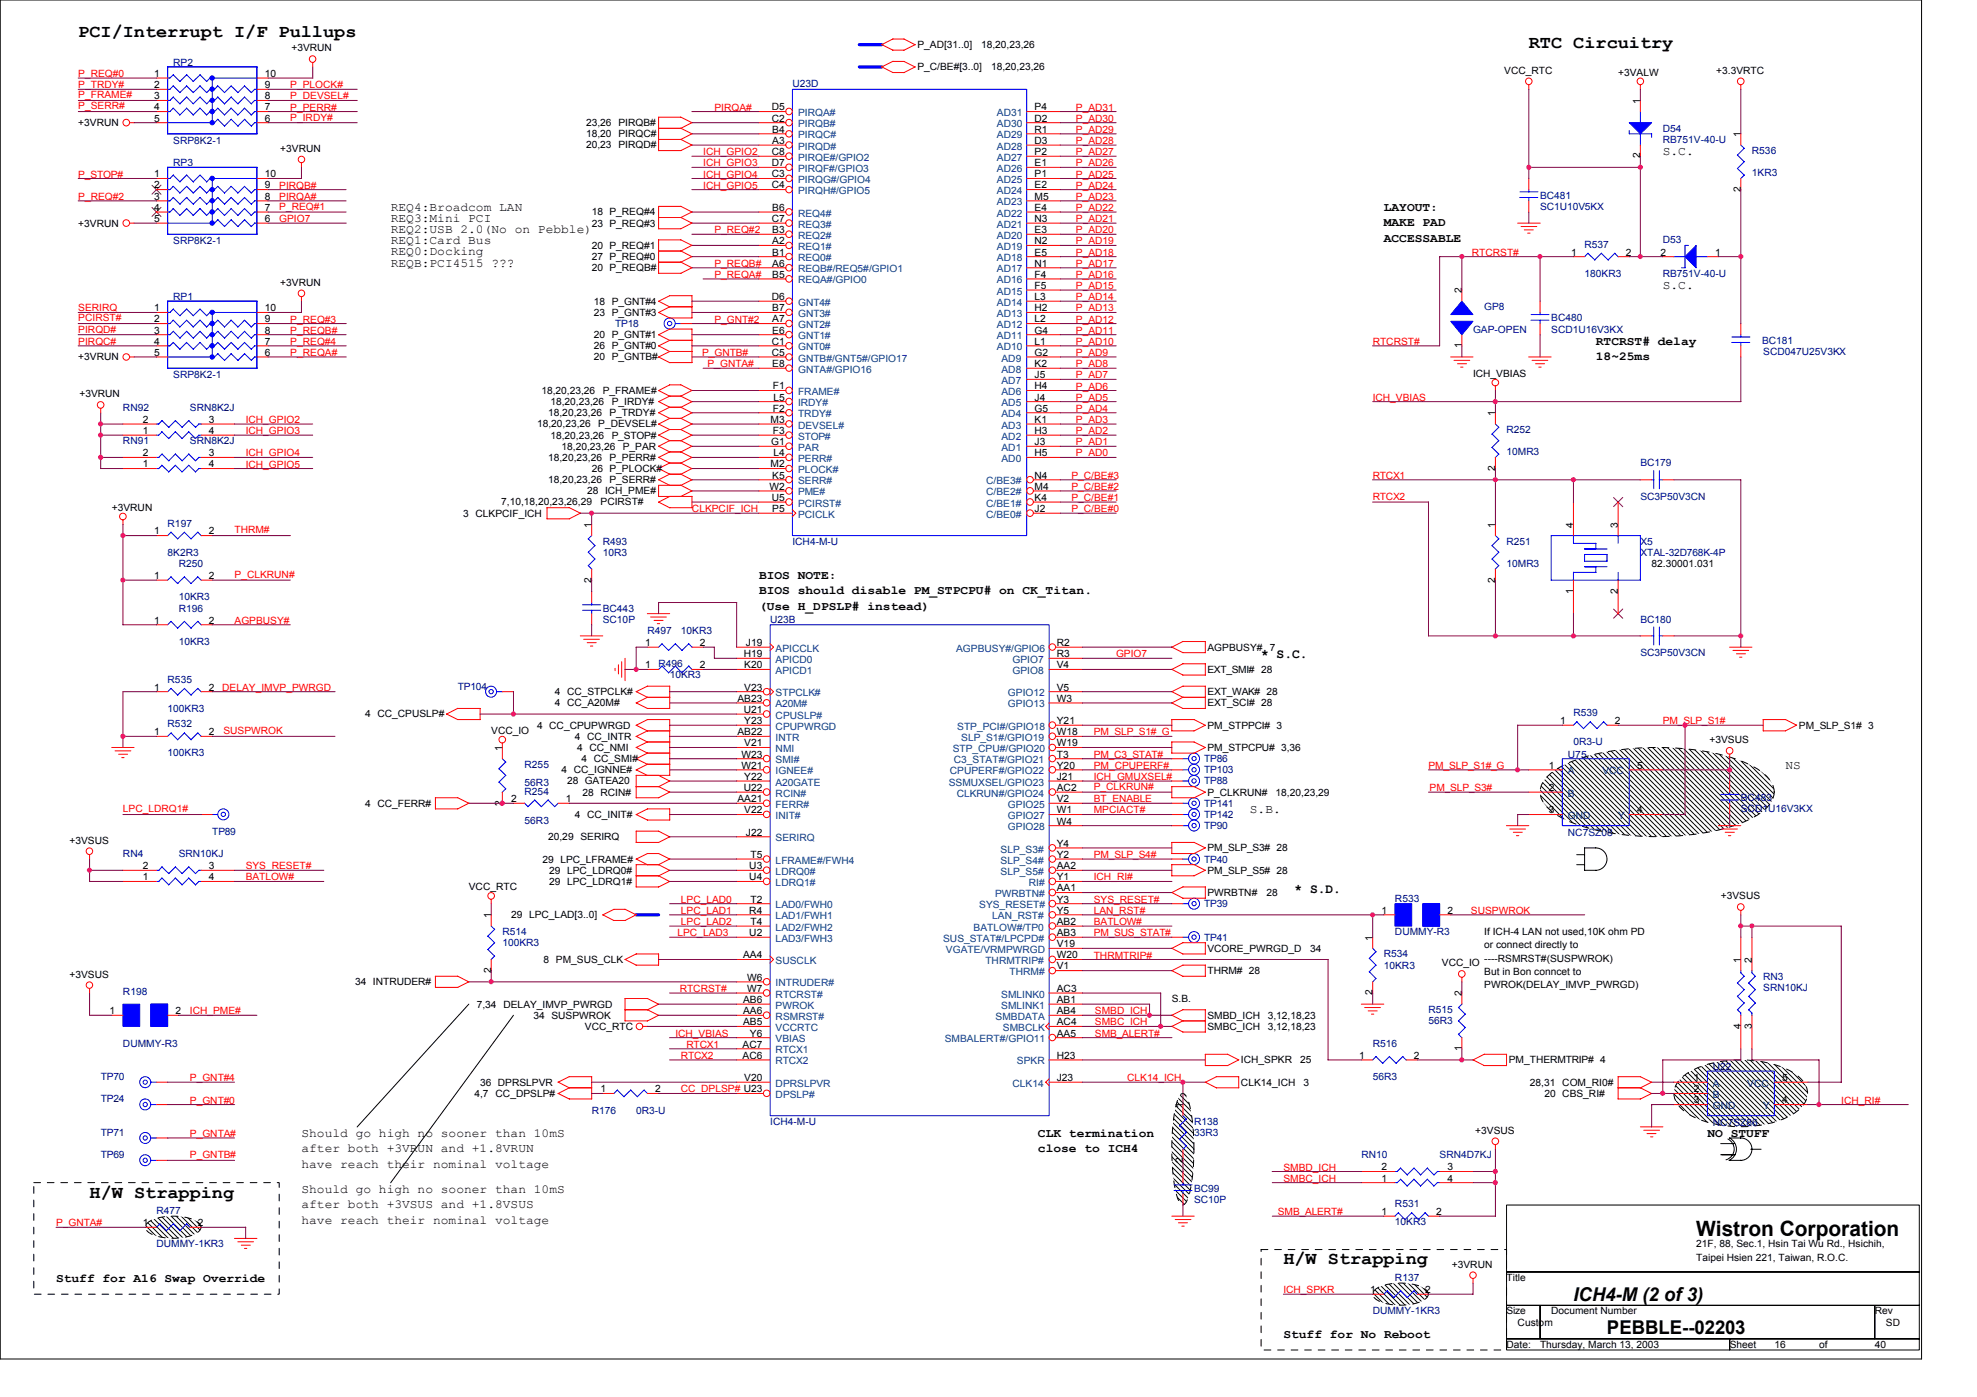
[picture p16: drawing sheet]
<svg xmlns="http://www.w3.org/2000/svg" width="297mm" height="210mm" viewBox="0 0 297 210" stroke-linecap="round" stroke-linejoin="round" font-family="sans-serif">
<defs><g id="words">
<text font-size="3.2" x="254.8" y="185.7">Wistron Corporation</text>
<g font-size="2.9">
<text x="236.4" y="195.4">ICH4-M (2 of 3)</text>
<text x="241.4" y="200.5">PEBBLE--02203</text>
</g>
<g font-size="2.7">
<text x="11.8" y="5.6">PCI/Interrupt I/F Pullups</text>
<text x="229.7" y="7.3">RTC Circuitry</text>
<text x="13.5" y="179.9">H/W Strapping</text>
<text x="192.8" y="190">H/W Strapping</text>
</g>
<g font-size="2">
<text x="189.5" y="98.9">* S.C.</text>
<text x="194.5" y="134.1">* S.D.</text>
</g>
<g font-size="1.8">
<text x="249.8" y="23.3">S.C.</text>
<text x="58.7" y="35">REQ2:USB 2.0(No on Pebble)</text>
<text x="58.7" y="33.4">REQ3:Mini PCI</text>
<text x="58.7" y="31.7">REQ4:Broadcom LAN</text>
<text x="207.9" y="31.7">LAYOUT:</text>
<text x="207.9" y="34">MAKE PAD</text>
<text x="58.7" y="38.4">REQ0:Docking</text>
<text x="58.7" y="36.7">REQ1:Card Bus</text>
<text x="58.7" y="40.1">REQB:PCI4515 ???</text>
<text x="207.9" y="36.3">ACCESSABLE</text>
<text x="249.8" y="43.4">S.C.</text>
<text x="239.8" y="51.8">RTCRST# delay</text>
<text x="239.8" y="54.1">18~25ms</text>
<text x="114" y="87">BIOS NOTE:</text>
<text x="114" y="89.3">BIOS should disable PM_STPCPU# on CK_Titan.</text>
<text x="114" y="91.6">(Use H_DPSLP# instead)</text>
<text x="268.3" y="115.5">NS</text>
<text x="187.8" y="122.2">S.B.</text>
<text x="45.3" y="170.8">Should go high no sooner than 10mS</text>
<text x="45.3" y="173.2">after both +3VRUN and +1.8VRUN</text>
<text x="156" y="170.8">CLK termination</text>
<text x="156" y="173.1">close to ICH4</text>
<text x="256.5" y="170.8">NO STUFF</text>
<text x="45.3" y="175.5">have reach their nominal voltage</text>
<text x="45.3" y="179.2">Should go high no sooner than 10mS</text>
<text x="45.3" y="181.5">after both +3VSUS and +1.8VSUS</text>
<text x="45.3" y="183.9">have reach their nominal voltage</text>
<text x="8.4" y="192.6">Stuff for A16 Swap Override</text>
<text x="192.8" y="201">Stuff for No Reboot</text>
</g>
<g font-size="1.5" fill="#f00">
<text x="11.8" y="11.6">P_REQ#0</text>
<text x="11.8" y="13.3">P_TRDY#</text>
<text x="11.8" y="16.4">P_SERR#</text>
<text x="11.8" y="14.8">P_FRAME#</text>
<text x="43.6" y="14.9">P_DEVSEL#</text>
<text x="43.6" y="16.6">P_PERR#</text>
<text x="43.6" y="13.3">P_PLOCK#</text>
<text x="107.3" y="16.6">PIRQA#</text>
<text x="161.6" y="16.6">P_AD31</text>
<text x="43.6" y="18.1">P_IRDY#</text>
<text x="105.7" y="23.3">ICH_GPIO2</text>
<text x="161.6" y="21.6">P_AD28</text>
<text x="161.6" y="18.3">P_AD30</text>
<text x="161.6" y="23.3">P_AD27</text>
<text x="161.6" y="20">P_AD29</text>
<text x="11.8" y="26.7">P_STOP#</text>
<text x="41.9" y="28.3">PIRQB#</text>
<text x="105.7" y="26.7">ICH_GPIO4</text>
<text x="105.7" y="28.3">ICH_GPIO5</text>
<text x="105.7" y="25">ICH_GPIO3</text>
<text x="161.6" y="25">P_AD26</text>
<text x="161.6" y="26.7">P_AD25</text>
<text x="161.6" y="28.3">P_AD24</text>
<text x="11.8" y="30">P_REQ#2</text>
<text x="41.9" y="30">PIRQA#</text>
<text x="41.9" y="31.5">P_REQ#1</text>
<text x="41.9" y="33.4">GPIO7</text>
<text x="107.3" y="35.1">P_REQ#2</text>
<text x="161.6" y="33.4">P_AD21</text>
<text x="161.6" y="30">P_AD23</text>
<text x="161.6" y="35.1">P_AD20</text>
<text x="161.6" y="31.7">P_AD22</text>
<text x="107.3" y="41.8">P_REQA#</text>
<text x="107.3" y="40.1">P_REQB#</text>
<text x="161.6" y="36.7">P_AD19</text>
<text x="161.6" y="40.1">P_AD17</text>
<text x="161.6" y="38.4">P_AD18</text>
<text x="161.6" y="41.8">P_AD16</text>
<text x="221.1" y="38.4">RTCRST#</text>
<text x="11.8" y="46.8">SERIRQ</text>
<text x="161.6" y="45.1">P_AD14</text>
<text x="161.6" y="43.4">P_AD15</text>
<text x="161.6" y="46.8">P_AD13</text>
<text x="11.8" y="48.3">PCIRST#</text>
<text x="11.8" y="50">PIRQD#</text>
<text x="11.8" y="51.8">PIRQC#</text>
<text x="43.6" y="50.1">P_REQB#</text>
<text x="43.6" y="51.8">P_REQ#4</text>
<text x="43.6" y="48.5">P_REQ#3</text>
<text x="43.6" y="53.5">P_REQA#</text>
<text x="105.5" y="53.5">P_GNTB#</text>
<text x="107.3" y="48.5">P_GNT#2</text>
<text x="161.6" y="50.1">P_AD11</text>
<text x="161.6" y="51.8">P_AD10</text>
<text x="161.6" y="48.5">P_AD12</text>
<text x="161.6" y="53.5">P_AD9</text>
<text x="206.2" y="51.8">RTCRST#</text>
<text x="106.3" y="55.2">P_GNTA#</text>
<text x="161.6" y="55.2">P_AD8</text>
<text x="161.6" y="56.9">P_AD7</text>
<text x="161.6" y="58.5">P_AD6</text>
<text x="36.9" y="63.5">ICH_GPIO2</text>
<text x="36.9" y="65.2">ICH_GPIO3</text>
<text x="161.6" y="65.2">P_AD2</text>
<text x="161.6" y="61.9">P_AD4</text>
<text x="161.6" y="60.2">P_AD5</text>
<text x="161.6" y="63.5">P_AD3</text>
<text x="206.2" y="60.2">ICH_VBIAS</text>
<text x="36.9" y="68.6">ICH_GPIO4</text>
<text x="36.9" y="70.3">ICH_GPIO5</text>
<text x="161" y="71.9">P_C/BE#3</text>
<text x="161.6" y="66.9">P_AD1</text>
<text x="161.6" y="68.6">P_AD0</text>
<text x="206.2" y="71.9">RTCX1</text>
<text x="104" y="77">CLKPCIF_ICH</text>
<text x="161" y="75.3">P_C/BE#1</text>
<text x="161" y="73.6">P_C/BE#2</text>
<text x="161" y="77">P_C/BE#0</text>
<text x="206.2" y="75.1">RTCX2</text>
<text x="35.2" y="80.1">THRM#</text>
<text x="35.2" y="86.8">P_CLKRUN#</text>
<text x="35.2" y="93.7">AGPBUSY#</text>
<text x="167.7" y="98.8">GPIO7</text>
<text x="33.4" y="103.8">DELAY_IMVP_PWRGD</text>
<text x="33.6" y="110.3">SUSPWROK</text>
<text x="164.3" y="110.5">PM_SLP_S1#_G</text>
<text x="164.3" y="113.8">PM_C3_STAT#</text>
<text x="249.8" y="108.8">PM_SLP_S1#</text>
<text x="164.3" y="117.2">ICH_GMUXSEL#</text>
<text x="164.3" y="118.7">P_CLKRUN#</text>
<text x="164.3" y="115.5">PM_CPUPERF#</text>
<text x="214.6" y="115.5">PM_SLP_S1#_G</text>
<text x="214.8" y="118.9">PM_SLP_S3#</text>
<text x="18.5" y="122">LPC_LDRQ1#</text>
<text x="164.3" y="122.2">MPCIACT#</text>
<text x="164.3" y="120.5">BT_ENABLE</text>
<text x="36.9" y="130.6">SYS_RESET#</text>
<text x="164.3" y="128.9">PM_SLP_S4#</text>
<text x="36.9" y="132.3">BATLOW#</text>
<text x="102.3" y="137.3">LPC_LAD1</text>
<text x="102.3" y="135.6">LPC_LAD0</text>
<text x="164.3" y="137.3">LAN_RST#</text>
<text x="164.3" y="132.3">ICH_RI#</text>
<text x="164.3" y="135.6">SYS_RESET#</text>
<text x="221" y="137.3">SUSPWROK</text>
<text x="101.8" y="140.7">LPC_LAD3</text>
<text x="102.3" y="139">LPC_LAD2</text>
<text x="164.3" y="140.7">PM_SUS_STAT#</text>
<text x="164.3" y="139">BATLOW#</text>
<text x="102.1" y="149.1">RTCRST#</text>
<text x="164.3" y="144">THRMTRIP#</text>
<text x="28.5" y="152.4">ICH_PME#</text>
<text x="101.5" y="155.7">ICH_VBIAS</text>
<text x="164.5" y="152.4">SMBD_ICH</text>
<text x="164.5" y="155.7">SMB_ALERT#</text>
<text x="164.5" y="154.1">SMBC_ICH</text>
<text x="102.3" y="159.1">RTCX2</text>
<text x="103.1" y="157.4">RTCX1</text>
<text x="28.5" y="162.5">P_GNT#4</text>
<text x="28.5" y="165.8">P_GNT#0</text>
<text x="102.3" y="164.1">CC_DPLSP# U23</text>
<text x="169.4" y="162.5">CLK14_ICH</text>
<text x="276.6" y="165.8">ICH_RI#</text>
<text x="28.5" y="170.8">P_GNTA#</text>
<text x="28.5" y="174">P_GNTB#</text>
<text x="192.8" y="177.5">SMBC_ICH</text>
<text x="192.8" y="175.9">SMBD_ICH</text>
<text x="8.4" y="184.3">P_GNTA#</text>
<text x="192" y="182.6">SMB_ALERT#</text>
<text x="192.8" y="194.3">ICH_SPKR</text>
</g>
<g font-size="1.5">
<text x="23.2" y="11.6">1</text>
<text x="39.8" y="11.6">10</text>
<text x="43.8" y="7.7">+3VRUN</text>
<text x="137.8" y="7.2">P_AD[31..0]</text>
<text x="137.8" y="10.6">P_C/BE#[3..0]</text>
<text x="147.4" y="7.2">18,20,23,26</text>
<text x="148.9" y="10.6">18,20,23,26</text>
<text x="226" y="11.1">VCC_RTC</text>
<text x="243.1" y="11.4">+3VALW</text>
<text x="257.9" y="11.1">+3.3VRTC</text>
<text x="23.2" y="13.3">2</text>
<text x="23.2" y="14.9">3</text>
<text x="23.2" y="16.6">4</text>
<text x="39.8" y="16.6">7</text>
<text x="39.8" y="14.9">8</text>
<text x="39.8" y="13.3">9</text>
<text x="115.9" y="16.6">D5</text>
<text x="155.4" y="16.6">P4</text>
<text x="246.4" y="15.6" transform="rotate(-90 246.4 15.6)">1</text>
<text x="11.8" y="19">+3VRUN</text>
<text x="23.2" y="18.3">5</text>
<text x="39.8" y="18.3">6</text>
<text x="42.1" y="22.8">+3VRUN</text>
<text x="88" y="20.6">18,20 PIRQC#</text>
<text x="88" y="19">23,26 PIRQB#</text>
<text x="88" y="22.3">20,23 PIRQD#</text>
<text x="115.9" y="18.3">C2</text>
<text x="115.9" y="23.3">C8</text>
<text x="116" y="19.9">B4</text>
<text x="116" y="21.6">A3</text>
<text x="155.4" y="18.3">D2</text>
<text x="155.4" y="19.9">R1</text>
<text x="155.4" y="21.6">D3</text>
<text x="155.4" y="23.3">P2</text>
<text x="246.4" y="23.8" transform="rotate(-90 246.4 23.8)">2</text>
<text x="261.5" y="20.6" transform="rotate(-90 261.5 20.6)">1</text>
<text x="23.2" y="26.6">1</text>
<text x="23.2" y="28.3">2</text>
<text x="39.8" y="28.3">9</text>
<text x="39.8" y="26.6">10</text>
<text x="115.9" y="25">D7</text>
<text x="115.9" y="26.6">C3</text>
<text x="115.9" y="28.3">C4</text>
<text x="155.4" y="25">E1</text>
<text x="155.4" y="26.6">P1</text>
<text x="155.4" y="28.3">E2</text>
<text x="261.5" y="28.9" transform="rotate(-90 261.5 28.9)">2</text>
<text x="11.8" y="34">+3VRUN</text>
<text x="23.2" y="30">3</text>
<text x="23.2" y="31.7">4</text>
<text x="23.2" y="33.4">5</text>
<text x="39.8" y="33.4">6</text>
<text x="39.8" y="31.7">7</text>
<text x="39.8" y="30">8</text>
<text x="88.9" y="34">23 P_REQ#3</text>
<text x="88.9" y="32.4">18 P_REQ#4</text>
<text x="115.9" y="33.4">C7</text>
<text x="116" y="31.7">B6</text>
<text x="116" y="35">B3</text>
<text x="155.4" y="30">M5</text>
<text x="155.4" y="31.7">E4</text>
<text x="155.4" y="33.4">N3</text>
<text x="155.4" y="35">E3</text>
<text x="88.9" y="37.4">20 P_REQ#1</text>
<text x="88.9" y="39.1">27 P_REQ#0</text>
<text x="88.9" y="40.7">20 P_REQB#</text>
<text x="116" y="36.7">A2</text>
<text x="116" y="38.4">B1</text>
<text x="116" y="40.1">A6</text>
<text x="116" y="41.7">B5</text>
<text x="155.4" y="36.7">N2</text>
<text x="155.4" y="38.4">E5</text>
<text x="155.4" y="40.1">N1</text>
<text x="155.4" y="41.7">F4</text>
<text x="236.1" y="38.4">1</text>
<text x="244.3" y="38.4">2</text>
<text x="249.5" y="38.4">2</text>
<text x="257.7" y="38.4">1</text>
<text x="23.2" y="46.8">1</text>
<text x="39.8" y="46.8">10</text>
<text x="42.1" y="42.9">+3VRUN</text>
<text x="89.2" y="47.5">23 P_GNT#3</text>
<text x="89.2" y="45.8">18 P_GNT#4</text>
<text x="115.9" y="45.1">D6</text>
<text x="116" y="46.8">B7</text>
<text x="155.4" y="43.4">F5</text>
<text x="155.4" y="45.1">L3</text>
<text x="155.4" y="46.8">H2</text>
<text x="219.6" y="44.1" transform="rotate(-90 219.6 44.1)">2</text>
<text x="23.2" y="48.5">2</text>
<text x="23.2" y="50.1">3</text>
<text x="23.2" y="51.8">4</text>
<text x="23.2" y="53.5">5</text>
<text x="39.8" y="53.5">6</text>
<text x="39.8" y="51.8">7</text>
<text x="39.8" y="50.1">8</text>
<text x="39.8" y="48.5">9</text>
<text x="89.2" y="50.8">20 P_GNT#1</text>
<text x="89.2" y="52.5">26 P_GNT#0</text>
<text x="115.9" y="51.8">C1</text>
<text x="115.9" y="53.5">C5</text>
<text x="116" y="48.5">A7</text>
<text x="116" y="50.1">E6</text>
<text x="155.4" y="53.5">G2</text>
<text x="155.4" y="48.5">L2</text>
<text x="155.4" y="50.1">G4</text>
<text x="155.4" y="51.8">L1</text>
<text x="219.6" y="52.3" transform="rotate(-90 219.6 52.3)">1</text>
<text x="11.8" y="54.2">+3VRUN</text>
<text x="11.9" y="59.7">+3VRUN</text>
<text x="81.3" y="59.2">18,20,23,26</text>
<text x="89.2" y="54.2">20 P_GNTB#</text>
<text x="90.6" y="59.2">P_FRAME#</text>
<text x="116" y="55.2">E8</text>
<text x="116.1" y="58.5">F1</text>
<text x="155.4" y="55.2">K2</text>
<text x="155.4" y="56.8">J5</text>
<text x="155.4" y="58.5">H4</text>
<text x="221.3" y="56.7">ICH_VBIAS</text>
<text x="21.5" y="63.5">2</text>
<text x="21.5" y="65.2">1</text>
<text x="31.4" y="65.2">4</text>
<text x="31.4" y="63.5">3</text>
<text x="80.7" y="64.2">18,20,23,26</text>
<text x="82.4" y="62.5">18,20,23,26</text>
<text x="82.7" y="60.9">18,20,23,26</text>
<text x="82.7" y="65.9">18,20,23,26</text>
<text x="89.9" y="64.2">P_DEVSEL#</text>
<text x="91.6" y="62.5">P_TRDY#</text>
<text x="91.9" y="60.9">P_IRDY#</text>
<text x="91.9" y="65.9">P_STOP#</text>
<text x="115.8" y="63.5">M3</text>
<text x="116.1" y="61.8">F2</text>
<text x="116.1" y="65.2">F3</text>
<text x="116.2" y="60.2">L5</text>
<text x="155.4" y="60.2">J4</text>
<text x="155.4" y="61.8">G5</text>
<text x="155.4" y="63.5">K1</text>
<text x="155.4" y="65.2">H3</text>
<text x="224.7" y="62.5" transform="rotate(-90 224.7 62.5)">1</text>
<text x="21.5" y="68.6">2</text>
<text x="21.5" y="70.2">1</text>
<text x="31.4" y="70.2">4</text>
<text x="31.4" y="68.6">3</text>
<text x="82.4" y="69.3">18,20,23,26</text>
<text x="84.4" y="67.6">18,20,23,26</text>
<text x="88.9" y="70.9">26 P_PLOCK#</text>
<text x="91.6" y="69.3">P_PERR#</text>
<text x="93.6" y="67.6">P_PAR</text>
<text x="115.8" y="70.2">M2</text>
<text x="115.9" y="66.9">G1</text>
<text x="116" y="71.9">K5</text>
<text x="116.2" y="68.6">L4</text>
<text x="155.4" y="66.9">J3</text>
<text x="155.4" y="68.6">H5</text>
<text x="155.4" y="71.9">N4</text>
<text x="224.7" y="70.8" transform="rotate(-90 224.7 70.8)">2</text>
<text x="16.8" y="76.8">+3VRUN</text>
<text x="69.6" y="77.6">3 CLKPCIF_ICH</text>
<text x="75.3" y="75.9">7,10,18,20,23,26,29</text>
<text x="82.4" y="72.6">18,20,23,26</text>
<text x="88.2" y="74.3">28 ICH_PME#</text>
<text x="90.2" y="75.9">PCIRST#</text>
<text x="91.6" y="72.6">P_SERR#</text>
<text x="115.6" y="73.6">W2</text>
<text x="115.9" y="75.3">U5</text>
<text x="116" y="76.9">P5</text>
<text x="155.4" y="73.6">M4</text>
<text x="155.4" y="75.3">K4</text>
<text x="155.4" y="76.9">J2</text>
<text x="23.2" y="80.3">1</text>
<text x="31.4" y="80.3">2</text>
<text x="88.9" y="79.3" transform="rotate(-90 88.9 79.3)">1</text>
<text x="224.7" y="79.3" transform="rotate(-90 224.7 79.3)">1</text>
<text x="236.4" y="79.3" transform="rotate(-90 236.4 79.3)">4</text>
<text x="243.1" y="79.3" transform="rotate(-90 243.1 79.3)">3</text>
<text x="23.2" y="87">1</text>
<text x="31.4" y="87">2</text>
<text x="88.9" y="87.5" transform="rotate(-90 88.9 87.5)">2</text>
<text x="224.7" y="87.5" transform="rotate(-90 224.7 87.5)">2</text>
<text x="236.4" y="89.2" transform="rotate(-90 236.4 89.2)">1</text>
<text x="243.1" y="89.2" transform="rotate(-90 243.1 89.2)">2</text>
<text x="248.2" y="85.2">82.30001.031</text>
<text x="23.2" y="93.7">1</text>
<text x="31.4" y="93.7">2</text>
<text x="96.9" y="100.4">1</text>
<text x="96.9" y="97.1">1</text>
<text x="105.2" y="100.4">2</text>
<text x="105.2" y="97.1">2</text>
<text x="111.7" y="98.7">H19</text>
<text x="111.8" y="100.4">K20</text>
<text x="112.1" y="97.1">J19</text>
<text x="158.8" y="98.7">R3</text>
<text x="158.8" y="100.4">V4</text>
<text x="158.8" y="97.1">R2</text>
<text x="181.4" y="97.7">AGPBUSY#</text>
<text x="181.4" y="101.1">EXT_SMI# 28</text>
<text x="190.8" y="97.7">7</text>
<text x="23.2" y="103.8">1</text>
<text x="31.4" y="103.8">2</text>
<text x="54.9" y="107.8">4 CC_CPUSLP#</text>
<text x="83.4" y="106.1">4 CC_A20M#</text>
<text x="83.4" y="104.5">4 CC_STPCLK#</text>
<text x="110.8" y="105.5">AB23</text>
<text x="111.7" y="107.1">U21</text>
<text x="111.8" y="103.8">V23</text>
<text x="158.8" y="103.8">V5</text>
<text x="158.8" y="105.5">W3</text>
<text x="181.4" y="104.5">EXT_WAK# 28</text>
<text x="181.4" y="106.1">EXT_SCI# 28</text>
<text x="23.2" y="110.5">1</text>
<text x="31.4" y="110.5">2</text>
<text x="73.8" y="110.3">VCC_IO</text>
<text x="75.5" y="112.8" transform="rotate(-90 75.5 112.8)">1</text>
<text x="80.7" y="109.5">4 CC_CPUPWRGD</text>
<text x="86.4" y="111.2">4 CC_INTR</text>
<text x="86.7" y="112.8">4 CC_NMI</text>
<text x="110.8" y="110.5">AB22</text>
<text x="111.4" y="113.8">W23</text>
<text x="111.8" y="108.8">Y23</text>
<text x="111.8" y="112.1">V21</text>
<text x="158.8" y="112.1">W19</text>
<text x="158.8" y="108.8">Y21</text>
<text x="158.8" y="113.8">T3</text>
<text x="158.8" y="110.5">W18</text>
<text x="181.4" y="112.8">PM_STPCPU# 3,36</text>
<text x="181.4" y="109.5">PM_STPPCI# 3</text>
<text x="234.4" y="108.8">1</text>
<text x="242.6" y="108.8">2</text>
<text x="256.9" y="111.7">+3VSUS</text>
<text x="270.3" y="109.5">PM_SLP_S1# 3</text>
<text x="84.4" y="116.2">4 CC_IGNNE#</text>
<text x="85.2" y="117.9">28 GATEA20</text>
<text x="87.4" y="114.5">4 CC_SMI#</text>
<text x="87.5" y="119.5">28 RCIN#</text>
<text x="111.4" y="115.5">W21</text>
<text x="111.7" y="118.9">U22</text>
<text x="111.8" y="117.2">Y22</text>
<text x="158.8" y="115.5">Y20</text>
<text x="158.8" y="117.2">J21</text>
<text x="158.8" y="118.9">AC2</text>
<text x="181.4" y="119.5">P_CLKRUN#</text>
<text x="191.7" y="119.5">18,20,23,29</text>
<text x="232.7" y="115.5">1</text>
<text x="232.7" y="118.9">2</text>
<text x="246" y="115.5">5</text>
<text x="54.9" y="121.2">4 CC_FERR#</text>
<text x="75.5" y="121.1" transform="rotate(-90 75.5 121.1)">2</text>
<text x="76.8" y="120.5">2</text>
<text x="85" y="120.5">1</text>
<text x="86.4" y="122.9">4 CC_INIT#</text>
<text x="110.8" y="120.5">AA21</text>
<text x="111.8" y="122.2">V22</text>
<text x="112.1" y="125.6">J22</text>
<text x="158.8" y="120.5">V2</text>
<text x="158.8" y="122.2">W1</text>
<text x="158.8" y="123.9">W4</text>
<text x="232.7" y="122.2">3</text>
<text x="246" y="122.2">4</text>
<text x="10.4" y="126.7">+3VSUS</text>
<text x="21.5" y="130.6">2</text>
<text x="31.4" y="130.6">3</text>
<text x="81.5" y="129.6">29 LPC_LFRAME#</text>
<text x="82.4" y="126.2">20,29 SERIRQ</text>
<text x="82.5" y="131.3">29 LPC_LDRQ0#</text>
<text x="112.6" y="130.6">U3</text>
<text x="112.8" y="128.9">T5</text>
<text x="158.8" y="127.2">Y4</text>
<text x="158.8" y="128.9">Y2</text>
<text x="158.8" y="130.6">AA2</text>
<text x="181.4" y="127.9">PM_SLP_S3# 28</text>
<text x="181.4" y="131.3">PM_SLP_S5# 28</text>
<text x="21.5" y="132.3">1</text>
<text x="31.4" y="132.3">4</text>
<text x="70.4" y="133.8">VCC_RTC</text>
<text x="73.8" y="138" transform="rotate(-90 73.8 138)">1</text>
<text x="76.8" y="138">29 LPC_LAD[3..0]</text>
<text x="82.5" y="132.9">29 LPC_LDRQ1#</text>
<text x="112.6" y="132.3">U4</text>
<text x="112.6" y="137.3">R4</text>
<text x="112.8" y="135.6">T2</text>
<text x="158.8" y="133.9">AA1</text>
<text x="158.8" y="135.6">Y3</text>
<text x="158.8" y="137.3">Y5</text>
<text x="158.8" y="132.3">Y1</text>
<text x="181.4" y="134.6">PWRBTN#</text>
<text x="190.3" y="134.6">28</text>
<text x="207.6" y="137.3">1</text>
<text x="217.5" y="137.3">2</text>
<text x="258.5" y="135.1">+3VSUS</text>
<text x="111.7" y="144">AA4</text>
<text x="112.6" y="140.7">U2</text>
<text x="112.8" y="139">T4</text>
<text x="158.8" y="139">AB2</text>
<text x="158.8" y="142.3">V19</text>
<text x="158.8" y="140.7">AB3</text>
<text x="158.8" y="144">W20</text>
<text x="181.4" y="143">VCORE_PWRGD_D</text>
<text x="196.8" y="143">34</text>
<text x="206.2" y="141.3" transform="rotate(-90 206.2 141.3)">1</text>
<text x="223" y="140.5">If ICH-4 LAN not used,10K ohm PD</text>
<text x="223" y="142.5">or connect directly to</text>
<text x="10.4" y="146.9">+3VSUS</text>
<text x="53.4" y="148">34 INTRUDER#</text>
<text x="73.8" y="146.2" transform="rotate(-90 73.8 146.2)">2</text>
<text x="81.7" y="144.7">8 PM_SUS_CLK</text>
<text x="112.2" y="147.4">W6</text>
<text x="112.2" y="149">W7</text>
<text x="158.8" y="145.7">V1</text>
<text x="158.8" y="149">AC3</text>
<text x="181.4" y="146.4">THRM# 28</text>
<text x="206.2" y="149.5" transform="rotate(-90 206.2 149.5)">2</text>
<text x="216.6" y="145.2">VCC_IO</text>
<text x="219.6" y="149.7" transform="rotate(-90 219.6 149.7)">2</text>
<text x="223" y="144.5">----RSMRST#(SUSPWROK)</text>
<text x="223" y="146.5">But in Bon conncet to</text>
<text x="223" y="148.5">PWROK(DELAY_IMVP_PWRGD)</text>
<text x="261.5" y="144.7" transform="rotate(-90 261.5 144.7)">1</text>
<text x="263.2" y="144.7" transform="rotate(-90 263.2 144.7)">2</text>
<text x="16.5" y="152.4">1</text>
<text x="26.3" y="152.4">2</text>
<text x="71.6" y="151.4">7,34 DELAY_IMVP_PWRGD</text>
<text x="80.2" y="153.1">34 SUSPWROK</text>
<text x="87.9" y="154.7">VCC_RTC</text>
<text x="111.7" y="150.7">AB6</text>
<text x="111.7" y="152.4">AA6</text>
<text x="111.7" y="154.1">AB5</text>
<text x="112.7" y="155.7">Y6</text>
<text x="158.8" y="155.7">AA5</text>
<text x="158.8" y="154.1">AC4</text>
<text x="158.8" y="150.7">AB1</text>
<text x="158.8" y="152.4">AB4</text>
<text x="176.1" y="150.6">S.B.</text>
<text x="181.4" y="153.1">SMBD_ICH</text>
<text x="181.4" y="154.7">SMBC_ICH</text>
<text x="190.5" y="153.1">3,12,18,23</text>
<text x="190.5" y="154.7">3,12,18,23</text>
<text x="261.5" y="154.6" transform="rotate(-90 261.5 154.6)">4</text>
<text x="263.2" y="154.6" transform="rotate(-90 263.2 154.6)">3</text>
<text x="111.6" y="157.4">AC7</text>
<text x="111.6" y="159.1">AC6</text>
<text x="158.8" y="159.1">H23</text>
<text x="186.5" y="159.8">ICH_SPKR</text>
<text x="195.3" y="159.8">25</text>
<text x="204.2" y="159.1">1</text>
<text x="212.4" y="159.1">2</text>
<text x="219.6" y="157.9" transform="rotate(-90 219.6 157.9)">1</text>
<text x="226.7" y="159.8">PM_THERMTRIP# 4</text>
<text x="71.3" y="164.8">4,7 CC_DPSLP#</text>
<text x="72.1" y="163.1">36 DPRSLPVR</text>
<text x="90.2" y="164.1">1</text>
<text x="98.4" y="164.1">2</text>
<text x="111.8" y="162.4">V20</text>
<text x="158.8" y="162.4">J23</text>
<text x="177.7" y="166.5" transform="rotate(-90 177.7 166.5)">1</text>
<text x="186.5" y="163.1">CLK14_ICH</text>
<text x="195.9" y="163.1">3</text>
<text x="229.9" y="163.1">28,31 COM_RI0#</text>
<text x="232" y="164.8">20 CBS_RI#</text>
<text x="254.5" y="162.4">1</text>
<text x="254.5" y="164.1">2</text>
<text x="254.5" y="165.8">3</text>
<text x="267.8" y="162.4">5</text>
<text x="267.8" y="165.8">4</text>
<text x="221.7" y="170.3">+3VSUS</text>
<text x="177.7" y="174.7" transform="rotate(-90 177.7 174.7)">2</text>
<text x="207.6" y="175.9">2</text>
<text x="207.6" y="177.5">1</text>
<text x="217.5" y="177.5">4</text>
<text x="217.5" y="175.9">3</text>
<text x="21.5" y="184.2">1</text>
<text x="29.7" y="184.2">2</text>
<text x="207.6" y="182.6">1</text>
<text x="215.8" y="182.6">2</text>
<text x="218.1" y="190.5">+3VRUN</text>
<text x="254.8" y="187.4">21F, 88, Sec.1, Hsin Tai Wu Rd., Hsichih,</text>
<text x="254.8" y="189.4">Taipei Hsien 221, Taiwan, R.O.C.</text>
<text x="205.9" y="194.3">1</text>
<text x="214.1" y="194.3">2</text>
<text x="226.4" y="192.5">Title</text>
<text x="226.4" y="197.5">Size</text>
<text x="233.1" y="197.5">Document Number</text>
<text x="281.7" y="197.5">Rev</text>
<text x="226.4" y="202.5">Date:</text>
<text x="228" y="199.2">Custom</text>
<text x="231.4" y="202.5">Thursday, March 13, 2003</text>
<text x="259.9" y="202.5">Sheet</text>
<text x="266.6" y="202.5">16</text>
<text x="273.3" y="202.5">of</text>
<text x="281.7" y="202.5">40</text>
<text x="283.4" y="199.2">SD</text>
</g>
<g font-size="1.5" fill="#000080">
<text x="26" y="9.9">RP2</text>
<text x="119.1" y="13.1">U23D</text>
<text x="26" y="21.6">SRP8K2-1</text>
<text x="249.8" y="19.8">D54</text>
<text x="249.8" y="21.5">RB751V-40-U</text>
<text x="263.2" y="23.2">R536</text>
<text x="26" y="25">RP3</text>
<text x="231.4" y="29.8">BC481</text>
<text x="263.2" y="26.5">1KR3</text>
<text x="231.4" y="31.5">SC1U10V5KX</text>
<text x="26" y="36.7">SRP8K2-1</text>
<text x="238.1" y="37.2">R537</text>
<text x="238.1" y="41.6">180KR3</text>
<text x="249.8" y="36.6">D53</text>
<text x="249.8" y="41.6">RB751V-40-U</text>
<text x="26" y="45.1">RP1</text>
<text x="223" y="46.6">GP8</text>
<text x="92.4" y="49.1">TP18</text>
<text x="221.3" y="50">GAP-OPEN</text>
<text x="233.1" y="48.3">BC480</text>
<text x="233.1" y="50">SCD1U16V3KX</text>
<text x="264.7" y="51.6">BC181</text>
<text x="264.9" y="53.3">SCD047U25V3KX</text>
<text x="26" y="56.9">SRP8K2-1</text>
<text x="18.5" y="61.7">RN92</text>
<text x="28.5" y="61.7">SRN8K2J</text>
<text x="226.4" y="65.1">R252</text>
<text x="18.5" y="66.7">RN91</text>
<text x="28.5" y="66.7">SRN8K2J</text>
<text x="226.4" y="68.4">10MR3</text>
<text x="246.5" y="70.1">BC179</text>
<text x="246.5" y="75.1">SC3P50V3CN</text>
<text x="25.2" y="79.1">R197</text>
<text x="25.2" y="83.5">8K2R3</text>
<text x="90.6" y="81.8">R493</text>
<text x="90.6" y="83.5">10R3</text>
<text x="119.1" y="81.8">ICH4-M-U</text>
<text x="226.4" y="81.8">R251</text>
<text x="246.5" y="81.8">X5</text>
<text x="246.5" y="83.5">XTAL-32D768K-4P</text>
<text x="26.9" y="85.2">R250</text>
<text x="226.4" y="85.2">10MR3</text>
<text x="26.9" y="90.2">10KR3</text>
<text x="26.9" y="91.9">R196</text>
<text x="90.6" y="91.9">BC443</text>
<text x="90.6" y="93.6">SC10P</text>
<text x="97.3" y="95.2">R497</text>
<text x="102.3" y="95.2">10KR3</text>
<text x="115.7" y="93.6">U23B</text>
<text x="246.5" y="93.6">BC180</text>
<text x="26.9" y="96.9">10KR3</text>
<text x="99" y="100.3">R496</text>
<text x="100.6" y="101.9">10KR3</text>
<text x="246.5" y="98.6">SC3P50V3CN</text>
<text x="25.2" y="102.6">R535</text>
<text x="25.2" y="107">100KR3</text>
<text x="68.8" y="103.6">TP104</text>
<text x="236.4" y="107.6">R539</text>
<text x="25.2" y="109.3">R532</text>
<text x="25.2" y="113.7">100KR3</text>
<text x="235.6" y="113.8">U75</text>
<text x="236.4" y="112">0R3-U</text>
<text x="78.8" y="115.4">R255</text>
<text x="78.8" y="118">56R3</text>
<text x="78.8" y="119.4">R254</text>
<text x="180.9" y="114.5">TP86</text>
<text x="180.9" y="116.2">TP103</text>
<text x="180.9" y="117.9">TP88</text>
<text x="31.9" y="125.4">TP89</text>
<text x="78.8" y="123.7">56R3</text>
<text x="180.9" y="124.6">TP90</text>
<text x="180.9" y="122.9">TP142</text>
<text x="180.9" y="121.2">TP141</text>
<text x="235.6" y="125.6">NC7SZ08</text>
<text x="261.6" y="120.4">BC483</text>
<text x="261.6" y="122">SCD1U16V3KX</text>
<text x="18.5" y="128.8">RN4</text>
<text x="26.9" y="128.8">SRN10KJ</text>
<text x="180.9" y="129.6">TP40</text>
<text x="180.9" y="136.3">TP39</text>
<text x="209.6" y="135.5">R533</text>
<text x="75.5" y="140.5">R514</text>
<text x="75.5" y="142.2">100KR3</text>
<text x="180.9" y="141.3">TP41</text>
<text x="207.9" y="143.8">R534</text>
<text x="209.6" y="140.5">DUMMY-R3</text>
<text x="18.5" y="149.5">R198</text>
<text x="207.9" y="145.5">10KR3</text>
<text x="264.9" y="147.2">RN3</text>
<text x="264.9" y="148.9">SRN10KJ</text>
<text x="214.6" y="152.2">R515</text>
<text x="214.6" y="153.9">56R3</text>
<text x="18.5" y="157.3">DUMMY-R3</text>
<text x="206.2" y="157.3">R516</text>
<text x="257.4" y="160.8">U22</text>
<text x="15.1" y="165.7">TP24</text>
<text x="15.1" y="162.3">TP70</text>
<text x="88.9" y="167.3">R176</text>
<text x="95.6" y="167.3">0R3-U</text>
<text x="206.2" y="162.3">56R3</text>
<text x="15.1" y="170.7">TP71</text>
<text x="115.7" y="169">ICH4-M-U</text>
<text x="179.4" y="169">R138</text>
<text x="179.4" y="170.7">33R3</text>
<text x="257.4" y="169.2">NC7SZ86</text>
<text x="15.1" y="174">TP69</text>
<text x="179.4" y="179">BC99</text>
<text x="204.6" y="174">RN10</text>
<text x="216.3" y="174">SRN4D7KJ</text>
<text x="23.5" y="182.4">R477</text>
<text x="179.4" y="180.7">SC10P</text>
<text x="209.6" y="181.4">R531</text>
<text x="209.6" y="184.1">10KR3</text>
<text x="23.5" y="187.4">DUMMY-1KR3</text>
<text x="206.2" y="197.5">DUMMY-1KR3</text>
<text x="209.6" y="192.5">R137</text>
</g>
<g font-size="1.5" fill="#004080">
<text x="119.9" y="17.4">PIRQA#</text>
<text x="149.8" y="17.4">AD31</text>
<text x="119.9" y="19.1">PIRQB#</text>
<text x="119.9" y="20.8">PIRQC#</text>
<text x="119.9" y="22.5">PIRQD#</text>
<text x="149.8" y="19.1">AD30</text>
<text x="149.8" y="20.8">AD29</text>
<text x="149.8" y="22.5">AD28</text>
<text x="119.9" y="24.2">PIRQE#/GPIO2</text>
<text x="119.9" y="25.8">PIRQF#/GPIO3</text>
<text x="119.9" y="27.5">PIRQG#/GPIO4</text>
<text x="119.9" y="29.2">PIRQH#/GPIO5</text>
<text x="149.8" y="24.2">AD27</text>
<text x="149.8" y="25.8">AD26</text>
<text x="149.8" y="27.5">AD25</text>
<text x="149.8" y="29.2">AD24</text>
<text x="119.9" y="32.5">REQ4#</text>
<text x="119.9" y="34.2">REQ3#</text>
<text x="119.9" y="35.9">REQ2#</text>
<text x="149.8" y="30.9">AD23</text>
<text x="149.8" y="32.5">AD22</text>
<text x="149.8" y="34.2">AD21</text>
<text x="149.8" y="35.9">AD20</text>
<text x="119.9" y="37.6">REQ1#</text>
<text x="119.9" y="39.2">REQ0#</text>
<text x="119.9" y="40.9">REQB#/REQ5#/GPIO1</text>
<text x="149.8" y="37.6">AD19</text>
<text x="149.8" y="39.2">AD18</text>
<text x="149.8" y="40.9">AD17</text>
<text x="119.9" y="42.6">REQA#/GPIO0</text>
<text x="119.9" y="46">GNT4#</text>
<text x="119.9" y="47.6">GNT3#</text>
<text x="149.8" y="42.6">AD16</text>
<text x="149.8" y="44.3">AD15</text>
<text x="149.8" y="46">AD14</text>
<text x="149.8" y="47.6">AD13</text>
<text x="119.9" y="49.3">GNT2#</text>
<text x="119.9" y="51">GNT1#</text>
<text x="119.9" y="52.7">GNT0#</text>
<text x="149.8" y="49.3">AD12</text>
<text x="149.8" y="51">AD11</text>
<text x="149.8" y="52.7">AD10</text>
<text x="119.9" y="54.3">GNTB#/GNT5#/GPIO17</text>
<text x="119.9" y="56">GNTA#/GPIO16</text>
<text x="119.9" y="59.4">FRAME#</text>
<text x="150.5" y="54.3">AD9</text>
<text x="150.5" y="56">AD8</text>
<text x="150.5" y="57.7">AD7</text>
<text x="150.5" y="59.4">AD6</text>
<text x="119.9" y="61">IRDY#</text>
<text x="119.9" y="62.7">TRDY#</text>
<text x="119.9" y="64.4">DEVSEL#</text>
<text x="150.5" y="61">AD5</text>
<text x="150.5" y="62.7">AD4</text>
<text x="150.5" y="64.4">AD3</text>
<text x="119.9" y="66.1">STOP#</text>
<text x="119.9" y="67.7">PAR</text>
<text x="119.9" y="69.4">PERR#</text>
<text x="119.9" y="71.1">PLOCK#</text>
<text x="150.5" y="66.1">AD2</text>
<text x="150.5" y="67.7">AD1</text>
<text x="150.5" y="69.4">AD0</text>
<text x="119.9" y="72.8">SERR#</text>
<text x="119.9" y="74.4">PME#</text>
<text x="119.9" y="76.1">PCIRST#</text>
<text x="119.9" y="77.8">PCICLK</text>
<text x="148.2" y="72.8">C/BE3#</text>
<text x="148.2" y="74.4">C/BE2#</text>
<text x="148.2" y="76.1">C/BE1#</text>
<text x="148.2" y="77.8">C/BE0#</text>
<text x="116.5" y="97.9">APICCLK</text>
<text x="116.5" y="99.6">APICD0</text>
<text x="116.5" y="101.3">APICD1</text>
<text x="143.7" y="97.9">AGPBUSY#/GPIO6</text>
<text x="152.1" y="99.6">GPIO7</text>
<text x="152.1" y="101.3">GPIO8</text>
<text x="116.5" y="104.6">STPCLK#</text>
<text x="116.5" y="106.3">A20M#</text>
<text x="116.5" y="108">CPUSLP#</text>
<text x="151.4" y="104.6">GPIO12</text>
<text x="151.4" y="106.3">GPIO13</text>
<text x="116.5" y="109.6">CPUPWRGD</text>
<text x="116.5" y="111.3">INTR</text>
<text x="116.5" y="113">NMI</text>
<text x="143.1" y="113">STP_CPU#/GPIO20</text>
<text x="143.8" y="109.6">STP_PCI#/GPIO18</text>
<text x="144.4" y="111.3">SLP_S1#/GPIO19</text>
<text x="116.5" y="114.7">SMI#</text>
<text x="116.5" y="116.4">IGNEE#</text>
<text x="116.5" y="118">A20GATE</text>
<text x="116.5" y="119.7">RCIN#</text>
<text x="142.6" y="118">SSMUXSEL/GPIO23</text>
<text x="142.7" y="116.4">CPUPERF#/GPIO22</text>
<text x="143.3" y="114.7">C3_STAT#/GPIO21</text>
<text x="143.7" y="119.7">CLKRUN#/GPIO24</text>
<text x="235.6" y="116.4">A</text>
<text x="235.6" y="119.7">B</text>
<text x="240.7" y="116.4">VCC</text>
<text x="116.5" y="121.4">FERR#</text>
<text x="116.5" y="123.1">INIT#</text>
<text x="151.4" y="121.4">GPIO25</text>
<text x="151.4" y="123.1">GPIO27</text>
<text x="151.4" y="124.7">GPIO28</text>
<text x="235.6" y="123.1">GND</text>
<text x="243.1" y="123.1">Y</text>
<text x="116.5" y="126.4">SERIRQ</text>
<text x="116.5" y="129.8">LFRAME#/FWH4</text>
<text x="116.5" y="131.4">LDRQ0#</text>
<text x="150.3" y="128.1">SLP_S3#</text>
<text x="150.3" y="129.8">SLP_S4#</text>
<text x="150.3" y="131.4">SLP_S5#</text>
<text x="116.5" y="133.1">LDRQ1#</text>
<text x="116.5" y="136.5">LAD0/FWH0</text>
<text x="147.1" y="136.5">SYS_RESET#</text>
<text x="149.5" y="134.8">PWRBTN#</text>
<text x="154.6" y="133.1">RI#</text>
<text x="116.5" y="138.2">LAD1/FWH1</text>
<text x="116.5" y="139.8">LAD2/FWH2</text>
<text x="116.5" y="141.5">LAD3/FWH3</text>
<text x="141.7" y="141.5">SUS_STAT#/LPCPD#</text>
<text x="142.1" y="143.2">VGATE/VRMPWRGD</text>
<text x="146.3" y="139.8">BATLOW#/TP0</text>
<text x="149.1" y="138.2">LAN_RST#</text>
<text x="116.5" y="144.9">SUSCLK</text>
<text x="116.5" y="148.2">INTRUDER#</text>
<text x="116.5" y="149.9">RTCRST#</text>
<text x="148.1" y="144.9">THRMTRIP#</text>
<text x="150.4" y="149.9">SMLINK0</text>
<text x="151.7" y="146.5">THRM#</text>
<text x="116.5" y="151.6">PWROK</text>
<text x="116.5" y="153.2">RSMRST#</text>
<text x="116.5" y="154.9">VCCRTC</text>
<text x="149.6" y="153.2">SMBDATA</text>
<text x="150.4" y="151.6">SMLINK1</text>
<text x="150.7" y="154.9">SMBCLK</text>
<text x="116.5" y="156.6">VBIAS</text>
<text x="116.5" y="158.3">RTCX1</text>
<text x="116.5" y="159.9">RTCX2</text>
<text x="142" y="156.6">SMBALERT#/GPIO11</text>
<text x="152.8" y="159.9">SPKR</text>
<text x="116.5" y="163.3">DPRSLPVR</text>
<text x="116.5" y="165">DPSLP#</text>
<text x="152.1" y="163.3">CLK14</text>
<text x="257.4" y="163.3">A</text>
<text x="257.4" y="165">B</text>
<text x="257.4" y="166.6">GND</text>
<text x="262.5" y="163.3">VCC</text>
<text x="264.9" y="166.6">Y</text>
</g>
</g></defs>
<g fill="none" stroke="#000" stroke-width=".15">
<path d="M0 0h288.7v204.2h-288.7zM236.9 128.4h1.2M236.9 129.9h1.2M238.1 130.8h1.7M239.8 130.8a1.68 1.68 0 0 0 1.6-1.7 1.68 1.68 0 0 0-1.6-1.7h-1.7v3.4M70.4 150.9l-16.7 18.4M77.1 152.5l-18.4 25.2M258.5 173.5h2.2M258.5 171.8h2.1M259.6 171.1a1.68 1.68 0 0 1 1 1.7 1.68 1.68 0 0 1-1.3 1.5M259.8 174.3a1.84 1.84 0 0 0 1.1-1.6 1.84 1.84 0 0 0-1.1-1.7h1.7a1.68 1.68 0 0 1 1.7 1.7 1.68 1.68 0 0 1-1.7 1.6h-1.6M263.1 172.7h1.5"/>
<path d="M226.4 196.1h5v5.1h-5zM226.4 181.1h62v10h-62zM226.4 191.1h62v5h-62zM231.4 196.1h50.3v5.1h-50.3zM281.7 196.1h6.7v5.1h-6.7zM226.4 201.2h33.5v1.6h-33.5zM259.9 201.2h28.5v1.6h-28.5z"/>
</g>
<path d="M5.1 177.7h36.8v16.8h-36.8v-16.8M189.5 187.7h36.9v15.1h-36.9v-15.1" fill="none" stroke="#000" stroke-width=".15" stroke-dasharray="1 1 1 1 1 1 1 1"/>
<g fill="#000" stroke="#000" stroke-width=".15" stroke-dasharray="1 1 1 1 1 1 1 1">
<path d="M232.3 116.9a13.3 13.3 0 0 1 6.3-3.3 41.8 41.8 0 0 1 22.2 .4 9.8 9.8 0 0 1 5.4 3.6 2.87 2.87 0 0 1-.5 3.5 13.3 13.3 0 0 1-6.3 3.3 41.6 41.6 0 0 1-22.2-.4 9.8 9.8 0 0 1-5.4-3.6 2.87 2.87 0 0 1 .5-3.5z" fill-rule="evenodd"/>
<path d="M177.4 164.4l.3-.1a1.91 1.91 0 0 1 1 1.6 33.4 33.4 0 0 1 0 13.5 1.92 1.92 0 0 1-1 1.6 1.91 1.91 0 0 1-1-1.6 34 34 0 0 1 0-13.5l.5-1.2z" fill-rule="evenodd"/>
<path d="M252.4 162.2a10.9 10.9 0 0 1 6.2-2.7 17.2 17.2 0 0 1 10.5 1.5 4.3 4.3 0 0 1 2.5 3.3 3.5 3.5 0 0 1-1.6 2.7 15.3 15.3 0 0 1-10 2.2 13.3 13.3 0 0 1-6.9-2.2 3 3 0 0 1-.7-4.8z" fill-rule="evenodd"/>
<path d="M22.3 183.7a8.1 8.1 0 0 1 7.5 0 .83 .83 0 0 1 0 1.4 8 8 0 0 1-7.5 0 .84 .84 0 0 1 0-1.4z" fill-rule="evenodd"/>
<path d="M206.7 193.7a8.1 8.1 0 0 1 7.5 0 .83 .83 0 0 1 0 1.5 8 8 0 0 1-7.5 0 .84 .84 0 0 1 0-1.5z" fill-rule="evenodd"/>
</g>
<g fill="none" stroke="#f00" stroke-width=".15">
<path d="M19.5 18.4h.7M23.5 18.4h1.7M23.5 11.7h1.7M23.5 13.4h1.7M23.5 15.1h1.7M23.5 16.8h1.7M38.6 18.4h1.7M38.6 11.7h1.7M38.6 13.4h1.7M38.6 15.1h1.7M38.6 16.8h1.7M47 9.4v.7"/>
<path d="M98.9 19.3h3.4M102.3 17.6l1.7 .8M102.3 17.6h-3.3v5M104 18.4l-1.7 .9 1.7 .8-1.7 .9M114 18.4h4.1M114 16.8h4.1M132.5 6.7l1.6 .8h1.7M132.5 10l1.6 .9h1.7M134.2 5.9h1.6M134.2 9.2h1.6M134.2 5.8l-1.7 .9M134.2 9.2l-1.7 .9"/>
<path d="M135.8 5.9l1.7 .8-1.7 .9M135.8 9.2l1.7 .9-1.7 .8M154.3 18.4h5M154.3 16.8h5M229.7 12.7v.7M246.5 12.7v.7M246.5 15.1v1.7M261.6 12.7v.7M19.5 33.5h.7M23.5 33.5h1.7M23.5 26.8h1.7M23.5 28.5h1.7"/>
<path d="M23.5 30.2h1.7M23.5 31.9h1.7M38.6 33.5h1.7M38.6 26.8h1.7M38.6 28.5h1.7M38.6 30.2h1.7M38.6 31.9h1.7M45.3 24.5v.7M98.9 32.7h3.4M98.9 21h3.4M98.9 37.7h3.4M98.9 39.4h3.4"/>
<path d="M99 34.4h3.3M99 22.6h3.3M102.3 31l1.7 .8-1.7 .9 1.7 .8M102.3 36l1.7 .9M102.3 20.9l1.7 .9-1.7 .8M102.3 39.4l1.7 .8-1.7 .9M102.3 31h-3.3v3.4M102.3 36h-3.3v5.1M104 33.5l-1.7 .9M104 36.9l-1.7 .8 1.7 .9M104 38.5l-1.7 .9M114 33.5h4.1"/>
<path d="M114 38.6h4.1M114 26.8h4.1M114 28.5h4.1M114 31.9h4.1M114 20.1h4.1M114 21.8h4.1M114 23.5h4.1M114 25.1h4.1M114 35.2h4.1M114 36.9h4.1M154.3 33.5h5M154.3 38.6h5"/>
<path d="M154.3 26.8h5M154.3 28.5h5M154.3 30.2h5M154.3 31.9h5M154.3 20.1h5M154.3 21.8h5M154.3 23.5h5M154.3 25.1h5M154.3 35.2h5M154.3 36.9h5M228 33.5h3.4M228.5 34h2.4"/>
<path d="M229 34.5h1.4M229.5 35h.4M229.7 26.8v1.7M229.7 30.2v1.7M236.4 38.6h1.7M243.1 38.6h1.7M246.5 21.8v1.7M249.8 38.6h1.7M256.5 38.6h1.7M261.6 20.1v1.7M261.6 26.8v1.7M19.5 53.6h.7"/>
<path d="M23.5 53.6h1.7M23.5 48.6h1.7M23.5 46.9h1.7M23.5 50.3h1.7M23.5 52h1.7M38.6 53.6h1.7M38.6 48.6h1.7M38.6 46.9h1.7M38.6 50.3h1.7M38.6 52h1.7M45.3 44.6v.7M99 58.7l1.6 .8h1.7"/>
<path d="M99 52l1.6 .8M99 53.6l1.6 .9M99 41.1h3.3M100.6 57.8h1.7M100.6 51.1h3.4M100.6 49.4h3.4v5.1h-3.4M100.6 46.1h3.4M100.6 44.4h3.4M100.6 52.8h3.4M100.6 57.8l-1.7 .9M100.6 49.4l-1.6 .9 1.6 .9M100.6 44.4l-1.6 .9 1.6 .8"/>
<path d="M100.6 51.1l-1.7 .9M100.6 52.8l-1.7 .9M100.6 59.5l-1.6 .8M102.3 57.8l1.7 .9-1.7 .8 1.7 .9-1.7 .8M102.3 48.6h1.7M104 44.4v3.4h-3.4l-1.6-.9 1.6-.8M114 53.6h4.1M114 48.6h4.1M114 46.9h4.1M114 50.3h4.1M114 52h4.1M114 40.2h4.1"/>
<path d="M114 41.9h4.1M114 45.3h4.1M114 55.3h4.1M114 58.7h4.1M154.3 53.6h5M154.3 48.6h5M154.3 46.9h5M154.3 50.3h5M154.3 52h5M154.3 40.2h5M154.3 41.9h5M154.3 45.3h5"/>
<path d="M154.3 55.3h5M154.3 58.7h5M154.3 43.6h5M154.3 57h5M217.9 53.6h3.4M218.5 54.1h2.3M219 54.7h1.3M219.5 55.2h.3M219.6 43.6v1.7M219.6 50.3v1.7M224.7 58v.7M229.7 53.6h3.4"/>
<path d="M230.2 54.1h2.4M230.7 54.7h1.4M231.2 55.2h.4M231.4 45.2v1.7M231.4 48.6v1.7M261.6 48.6v1.7M261.6 52v1.7M15.1 61.4v.6M18.5 63.7h5M18.5 65.4h5M18.5 68.7h5M18.5 70.4h5"/>
<path d="M18.5 78.1v.7M30.2 63.7h5.1M30.2 65.4h5.1M30.2 68.7h5.1M30.2 70.4h5.1M82.2 76.3h3.3M82.2 76.3v1.7M82.2 78h3.4M85.5 76.3l1.7 .8M87.2 77.1l-1.7 .9M88.9 78.8v1.7M98.9 68.7l1.7 .9-1.6 .8 1.6 .8"/>
<path d="M98.9 60.3l1.7 .9-1.6 .8 1.6 .9-1.7 .8M98.9 65.4l1.7 .8M99 63.7l1.6 .9M100.6 67.9h1.7M100.6 69.6h1.7M100.6 61.2h1.7M100.6 66.2h1.7M100.6 71.2h1.7M100.6 74.6l-1.7 .9M100.6 67.9l-1.6 .8M100.6 66.2l-1.6 .9 1.6 .8M100.6 71.2l-1.6 .9 1.6 .8"/>
<path d="M102.3 62.8l1.7 .9-1.7 .8 1.7 .9-1.7 .8 1.7 .9M102.3 61.2l1.7 .8M102.3 69.6l1.7 .8M102.3 64.5h-1.7l-1.6 .9M104 74.6v1.7h-3.4l-1.6-.9M104 73.8l-1.7-.9h-3.3v1.7h5M104 67.1l-1.7 .8 1.7 .8-1.7 .9M104 62l-1.7 .9h-1.7M104 70.4l-1.7 .8 1.7 .9M104 72.1l-1.7 .8M104 73.7l-1.7 .9M114 63.7h4.1"/>
<path d="M114 65.4h4.1M114 68.7h4.1M114 70.4h4.1M114 72.1h4.1M114 60.3h4.1M114 62h4.1M114 67.1h4.1M114 73.8h4.1M114 75.4h4.1M114 77.1h5.1M119 76.6l.6 .5-.6 .5M154.3 63.7h5"/>
<path d="M154.3 65.4h5M154.3 68.7h5M154.3 60.3h5M154.3 62h5M154.3 67.1h5M155.3 72.1h4M155.3 73.8h4M155.3 75.4h4M155.3 77.1h4M224.7 62v1.7M224.7 68.7v1.7M224.7 78.8v1.7"/>
<path d="M236.4 75.4v5.1M243.1 75.4v5.1M246.4 72.1h1.8M249.8 72.1h1.7M23.5 87.2h1.7M23.5 93.9h1.7M23.5 80.5h1.7M30.2 87.2h1.7M30.2 93.9h1.7M30.2 80.5h1.7M87.2 95.5h3.4M87.7 96.1h2.4"/>
<path d="M88.2 96.6h1.4M88.7 97.1h.4M88.9 85.5v1.7M88.9 88.8v1.7M88.9 92.2v1.7M92.9 99.9v1.4M93.4 99.4v2.4M93.9 98.9v3.4M97.3 92.2h3.3M97.3 97.2h1.7M97.7 92.7h2.4M98.3 93.2h1.3"/>
<path d="M98.8 93.7h.3M104 97.2h1.7M110.7 97.2h5M110.7 98.9h5M115.7 96.7l.5 .5-.5 .5M157.6 98.9h5.1M158.6 97.2h4.1M176 97.2l1.7 .9M181.1 96.4v1.7h-3.4M181.1 99.7v1.8M181.1 96.4h-3.3l-1.7 .8M181.1 99.7h-3.3l-1.7 .9"/>
<path d="M224.7 85.5v1.7M236.4 87.2v5M243.1 87.2v5M246.4 95.5h1.8M249.8 95.5h1.7M259.9 97.2h3.3M260.4 97.7h2.3M260.9 98.2h1.4M261.4 98.7h.3M16.8 112.3h3.3M17.3 112.8h2.4M17.8 113.3h1.4"/>
<path d="M18.3 113.8h.3M23.5 103.9h1.7M23.5 110.6h1.7M30.2 103.9h1.7M30.2 110.6h1.7M65.4 119.9h3.4M65.4 119.9v1.6h3.4l1.7-.8M68.7 108.1h3.4M68.7 119.8l1.7 .9M68.8 106.4h3.4M68.8 106.4l-1.7 .9 1.7 .8M72.1 106.4v1.7"/>
<path d="M75.5 111.7v2.3M75.5 119v1.7M75.5 103.9h1.7M92.4 100.4v.4M95.6 112.3l1.7 .9-1.7 .8M95.6 103.9l1.7 .9-1.7 .8M95.6 105.6l1.7 .8M95.6 119.9h3.4M95.6 115.7l1.7 .8M95.6 110.6l1.7 .9M95.6 109l1.7 .8-1.7 .9M95.6 116.5v3.4"/>
<path d="M95.6 114l1.7 .9M97.3 100.6h1.7M97.3 108.1h3.3v8.4h-5M97.3 104.8h3.3M97.3 114.8h3.3M97.3 109.8h3.3M97.3 113.2h3.3M97.3 103.1h3.3v3.3h-3.3M97.3 114.8l-1.7 .9M97.3 111.5h3.3M97.3 108.1l-1.7 .9M97.3 111.5l-1.7 .8"/>
<path d="M97.3 103.1l-1.7 .8M98.9 118.2l1.7 .8M99 116.5l1.6 .9M100.6 117.3l-1.6 .9h-3.4M100.6 119l-1.6 .9M104 100.6h1.7M110.7 112.3h5M110.7 100.6h5M110.7 103.9h4M110.7 110.6h5M110.7 115.7h4M110.7 119h4"/>
<path d="M110.7 109h5M110.7 114h4M110.7 117.3h5M110.7 105.6h4M110.7 107.3h4M115.7 103.4l.5 .5-.5 .6M157.6 100.6h5.1M157.6 103.9h5.1M157.6 117.3h5.1M157.6 105.6h5.1M158.6 112.3h4.1M158.6 110.6h4.1"/>
<path d="M158.6 115.7h4.1M158.6 119h4.1M158.6 109h4.1M158.6 114h4.1M176 115.7h1.7M176 114h1.7M176 117.3h1.7M176 103.9l1.7 .9-1.6 .8M176 105.6l1.7 .8M176 100.6l1.7 .8M176.1 111.5v1.7h3.3l1.7-.9M176.1 118.2v1.7h3.3"/>
<path d="M176.1 118.2h3.3M176.1 111.5h3.3M177.7 104.8h3.4M177.7 101.4h3.4M177.7 103.1h3.4M177.8 103.1l-1.7 .8M179.4 118.2l1.7 .8M179.4 111.5l1.7 .8M179.4 108.1l1.7 .9M179.4 108.1h-3.3v1.7h3.3l1.7-.8M181.1 103.1v3.3h-3.4M181.1 119l-1.7 .9"/>
<path d="M229.7 115.7h5M229.7 119h5M234.7 109h1.7M241.4 109h1.7M244.8 115.7h5M259.9 113.3v.7M259.9 117.3v1.7M264.9 108.1h3.4M264.9 108.1v1.7h3.4l1.7-.9M268.2 108.1l1.7 .9M13.5 128.4v.7M18.5 130.8h5"/>
<path d="M18.5 132.4h5M30.2 122.4h1.7M30.2 130.8h5.1M30.2 132.4h5.1M73.8 135.1v.7M73.8 137.4v1.7M77.1 120.7h1.7M83.9 120.7h1.7M90.6 137.5l1.7 .8M92.2 136.6h1.7l1.7 .8-1.7 .9M92.2 136.6l-1.7 .9M92.2 138.3h1.7"/>
<path d="M95.6 131.6h3.4M95.6 129.1l1.7 .8M95.6 129.9h3.4M95.6 122.4l1.7 .8M95.6 124.9v1.7M95.6 129.9v3.4M95.6 124.9h3.4M97.3 128.2h1.7l1.6 .9-1.6 .8 1.6 .9M97.3 121.5h3.3M97.3 128.2l-1.7 .9M97.3 121.5l-1.7 .9M99 131.6l1.6 .9-1.7 .8h-3.3"/>
<path d="M99 124.9l1.6 .9M100.6 125.7l-1.6 .9h-3.4M100.6 121.5v1.7h-3.3M100.6 130.8l-1.7 .8M110.7 122.4h4M110.7 120.7h4M110.7 129.1h4M110.7 137.5h5M110.7 130.8h4M110.7 132.4h4M110.7 125.7h5M110.7 135.8h5"/>
<path d="M110.7 139.1h5M157.6 124.1h5.1M157.6 122.4h5.1M157.6 120.7h5.1M158.6 129.1h4.1M158.6 137.5h4.1M158.6 130.8h4.1M158.6 132.4h4.1M158.6 135.8h4.1M158.6 139.1h4.1M158.6 127.4h4.1M158.6 134.1h4.1"/>
<path d="M176 124.1h1.7M176 122.4h1.7M176 120.7h1.7M176 129.1h1.7M176 135.8h1.7M176.1 128.2h3.3M176.1 131.6h3.3M177.7 135h3.4M177.7 133.3h3.4M177.8 133.2l-1.7 .9 1.6 .9M179.4 126.6l1.7 .8M179.4 129.9l1.7 .9"/>
<path d="M179.4 126.6h-3.4l.1 1.7M179.4 129.9h-3.3v1.7M181.1 133.3v1.7M181.1 127.4l-1.7 .8M181.1 130.7l-1.7 .9M207.9 137.5h1.7M216.3 137.5h1.7M226.3 124.1h3.4M226.8 124.6h2.4M227.4 125.1h1.3M227.8 125.6h.4M229.7 122.4h5"/>
<path d="M244.8 122.4h5M258.2 124.1h3.4M258.7 124.6h2.3M259.2 125.1h1.4M259.7 125.6h.4M259.9 120.7v1.7M261.6 136.8v.7M13.5 148.5v.7M16.8 152.5h1.7M25.2 152.5h1.7M65.4 146.7h3.4M65.4 146.7v1.7h3.4l1.7-.9"/>
<path d="M68.7 146.7l1.7 .8M73.8 144.2v1.7M93.9 151.7h3.4l1.7 .9M96.6 154.2h.7M99 143.3v1.7h-3.4M99 150.9l-1.7 .8M99 152.5l-1.7 .9M99 150.9l-1.7-.9h-3.4v3.4h3.4M99 143.3h-3.4l-1.7 .9 1.7 .8M110.7 150.9h5M110.7 154.2h5M110.7 159.3h5"/>
<path d="M110.7 152.5h4M110.7 140.8h5M110.7 144.2h5M110.7 147.5h4M110.7 149.2h4M110.7 155.9h5M110.7 157.6h5M115.7 143.6l.5 .6-.5 .5M157.6 150.9h5.1M157.6 154.2h5.1M157.6 159.3h5.1M157.6 152.5h5.1"/>
<path d="M157.6 149.2h5.1M157.6 142.5h5.1M157.6 153.7l-.5 .5 .5 .5M158.6 140.8h4.1M158.6 144.2h4.1M158.6 155.9h4.1M158.6 145.8h4.1M176 140.8h1.7M176 154.2l1.7 .9M176 142.5l1.7 .8M177.7 145h3.4M177.7 153.4h3.4"/>
<path d="M177.7 155.1h3.4M177.7 143.3h3.4M177.7 145l-1.6 .8 1.7 .9M177.7 146.7h3.4M177.7 141.6h3.4M177.8 153.4l-1.7 .8M177.8 141.6l-1.7 .9M181.1 141.6v1.8M181.1 145v1.7M181.1 151.7v3.4M181.1 151.7h-3.4l-1.6 .8 1.6 .9M186.1 159.3l-1.7-.9h-3.3v1.7"/>
<path d="M186.1 159.2l-1.7 .9M204.5 150.9h3.4M204.5 159.3h1.7M205 151.4h2.4M205.6 151.9h1.3M206.1 152.4h.3M206.2 140.8v1.7M206.2 147.5v1.7M211.3 159.3h1.7M219.6 146.9v.7M219.6 149.2v1.7M219.6 155.9v1.7"/>
<path d="M221.3 159.2l1.7 .9h3.4M223 158.4h3.4M223 158.4l-1.7 .9M226.4 158.4v1.7M261.6 140.8v5M261.6 152.5v5.1M263.2 140.8v5M263.2 152.5v5.1M23.5 171h1.7M23.5 174.3h1.7M23.5 166h1.7M23.5 162.6h1.7"/>
<path d="M83.8 162.6l1.7 .8M83.9 164.3l1.7 .8M85.5 163.4h3.4M85.5 161.8h3.4v3.3h-3.4M85.5 163.4l-1.7 .9M85.6 161.8l-1.7 .8M90.5 164.3h1.7M97.3 164.3h1.7M110.7 162.6h5M110.7 164.3h4M157.6 162.6h5.1M157.6 162.1l-.5 .5 .5 .5"/>
<path d="M177.7 165.9v1.7M177.7 172.7v1.7M177.7 176v1.7M177.7 179.4v1.7M181.1 160.1h3.4M182.7 161.8h3.4M182.8 161.8l-1.7 .8 1.7 .9M186.1 161.8v1.6h-3.3M204.5 176h5.1M204.5 177.7h5.1M216.3 176h5M216.3 177.7h5"/>
<path d="M224.7 172v.7M243.1 163.4h3.4M243.1 161.8v3.3h3.4M243.1 161.8h3.4M246.5 169.3h3.3M246.5 161.8l1.7 .8-1.8 .9M246.5 163.4l1.7 .9M247 169.8h2.3M247.5 170.3h1.3M248 170.8h.3M248.2 164.3l-1.8 .8M251.5 166h5"/>
<path d="M251.5 162.6h5M251.5 164.3h5M266.6 166h5M266.6 162.6h5M21.8 184.4h1.7M28.5 184.4h1.7M35.2 186.1h3.4M35.7 186.6h2.4M36.3 187.1h1.3M36.7 187.6h.4M176.1 182.7h3.3M176.6 183.2h2.3"/>
<path d="M177.1 183.7h1.3M177.6 184.2h.3M206.2 194.5h1.7M207.9 182.7h1.7M212.9 194.5h1.7M214.6 182.7h1.7M221.3 192.1v.7"/>
<circle cx="19" cy="18.4" r=".5"/>
<circle cx="47" cy="8.9" r=".49"/>
<circle cx="118.5" cy="18.4" r=".49"/>
<circle cx="118.5" cy="16.8" r=".49"/>
<circle cx="229.7" cy="12.2" r=".49"/>
<circle cx="246.5" cy="12.2" r=".49"/>
<circle cx="261.5" cy="12.2" r=".5"/>
<circle cx="19" cy="33.5" r=".5"/>
<circle cx="45.3" cy="24" r=".49"/>
<circle cx="118.5" cy="25.1" r=".49"/>
<circle cx="118.5" cy="35.2" r=".49"/>
<circle cx="118.5" cy="33.5" r=".49"/>
<circle cx="118.5" cy="23.5" r=".49"/>
<circle cx="118.5" cy="26.8" r=".49"/>
<circle cx="118.5" cy="31.8" r=".49"/>
<circle cx="118.6" cy="36.9" r=".49"/>
<circle cx="118.6" cy="20.1" r=".49"/>
<circle cx="118.6" cy="38.5" r=".49"/>
<circle cx="118.6" cy="28.5" r=".49"/>
<circle cx="118.6" cy="21.8" r=".49"/>
<circle cx="19" cy="53.6" r=".49"/>
<circle cx="45.3" cy="44.1" r=".49"/>
<circle cx="118.5" cy="50.3" r=".49"/>
<circle cx="118.5" cy="41.9" r=".49"/>
<circle cx="118.5" cy="40.2" r=".49"/>
<circle cx="118.5" cy="52" r=".49"/>
<circle cx="118.5" cy="48.6" r=".49"/>
<circle cx="118.5" cy="58.7" r=".49"/>
<circle cx="118.6" cy="55.3" r=".49"/>
<circle cx="118.6" cy="45.3" r=".49"/>
<circle cx="118.6" cy="53.6" r=".49"/>
<circle cx="118.6" cy="46.9" r=".49"/>
<circle cx="224.7" cy="57.5" r=".49"/>
<circle cx="15.1" cy="60.8" r=".5"/>
<circle cx="18.5" cy="77.6" r=".5"/>
<circle cx="118.5" cy="67" r=".49"/>
<circle cx="118.5" cy="75.4" r=".49"/>
<circle cx="118.5" cy="65.4" r=".49"/>
<circle cx="118.5" cy="60.3" r=".49"/>
<circle cx="118.5" cy="73.8" r=".49"/>
<circle cx="118.5" cy="68.7" r=".49"/>
<circle cx="118.6" cy="70.4" r=".49"/>
<circle cx="118.6" cy="63.7" r=".49"/>
<circle cx="118.6" cy="62" r=".49"/>
<circle cx="118.6" cy="72.1" r=".49"/>
<circle cx="154.8" cy="77.1" r=".5"/>
<circle cx="154.8" cy="75.4" r=".5"/>
<circle cx="154.8" cy="73.8" r=".5"/>
<circle cx="154.8" cy="72.1" r=".49"/>
<circle cx="158.1" cy="97.2" r=".49"/>
<circle cx="75.5" cy="111.1" r=".5"/>
<circle cx="115.2" cy="115.7" r=".5"/>
<circle cx="115.2" cy="119" r=".5"/>
<circle cx="115.2" cy="107.3" r=".5"/>
<circle cx="115.2" cy="114" r=".49"/>
<circle cx="115.2" cy="105.6" r=".49"/>
<circle cx="115.2" cy="103.9" r=".49"/>
<circle cx="158.1" cy="110.6" r=".49"/>
<circle cx="158.1" cy="115.7" r=".49"/>
<circle cx="158.1" cy="109" r=".49"/>
<circle cx="158.1" cy="119" r=".49"/>
<circle cx="158.1" cy="114" r=".49"/>
<circle cx="158.1" cy="112.3" r=".49"/>
<circle cx="259.9" cy="112.8" r=".5"/>
<circle cx="13.4" cy="127.9" r=".49"/>
<circle cx="73.8" cy="134.6" r=".5"/>
<circle cx="115.2" cy="132.4" r=".5"/>
<circle cx="115.2" cy="130.7" r=".49"/>
<circle cx="115.2" cy="120.7" r=".49"/>
<circle cx="115.2" cy="129.1" r=".49"/>
<circle cx="115.2" cy="122.4" r=".49"/>
<circle cx="158.1" cy="134.1" r=".49"/>
<circle cx="158.1" cy="135.8" r=".49"/>
<circle cx="158.1" cy="132.4" r=".49"/>
<circle cx="158.1" cy="127.4" r=".49"/>
<circle cx="158.1" cy="129.1" r=".49"/>
<circle cx="158.1" cy="130.7" r=".49"/>
<circle cx="158.1" cy="139.1" r=".49"/>
<circle cx="158.1" cy="137.5" r=".49"/>
<circle cx="261.5" cy="136.3" r=".5"/>
<circle cx="13.4" cy="148" r=".49"/>
<circle cx="96.1" cy="154.2" r=".49"/>
<circle cx="115.2" cy="149.2" r=".5"/>
<circle cx="115.2" cy="152.5" r=".5"/>
<circle cx="115.2" cy="147.5" r=".49"/>
<circle cx="158.1" cy="140.8" r=".49"/>
<circle cx="158.1" cy="144.2" r=".49"/>
<circle cx="158.1" cy="145.8" r=".49"/>
<circle cx="158.1" cy="155.9" r=".49"/>
<circle cx="219.6" cy="146.3" r=".5"/>
<circle cx="115.2" cy="164.3" r=".49"/>
<circle cx="224.7" cy="171.5" r=".5"/>
<circle cx="221.3" cy="191.6" r=".49"/>
</g>
<g fill="none" stroke="#00f" stroke-width=".15">
<path d="M25.2 13.4h.3M25.2 16.8h.3M25.2 10.1h13.4M25.2 10v10.1M25.2 18.4h7.1M26 12.9l1 1M26 16.2l1 1.1M26 11.2l1 1.1 1.1-1.1 1 1.1M26 12.9l-.5 .5M26 14.6l1 1M26 16.3l-.5 .5M26.1 11.2l-.6 .5h-.3"/>
<path d="M26.1 14.6l-.6 .5h-.3M27 15.6l1.1-1 1 1M28 12.9l1 1M28 16.2l1 1.1M28 12.9l-1 1M28 16.3l-1 1M30 12.9l1 1M30 16.2l1 1.1M30.1 11.2l1 1.1 .5-.6M30.1 12.9l-1.1 1M30.1 14.6l1 1M30.1 16.3l-1.1 1"/>
<path d="M30.1 11.2l-1.1 1M30.1 14.6l-1.1 1M31.6 11.7h7M31.6 15.1h.7M31.6 15.1l-.6 .5M31.9 11.7v6.7M32.3 13.4h-.8l-.5 .5M32.3 16.8h-.8l-.5 .5M32.7 12.9l1 1M32.7 16.2l1 1.1 1-1M32.7 17.9l1.1 1.1M32.7 12.9l-.5 .5"/>
<path d="M32.7 14.6l1.1 1M32.7 16.3l-.5 .5M32.7 14.6l-.5 .5M32.7 17.9l-.5 .5M33.7 18.9l1-1 1.1 1.1M33.7 15.6l1.1-1 1 1M34.7 12.9l1 1M34.7 16.2l1 1.1M34.7 12.9l-1 1M36.7 12.9l1.1 1M36.7 16.2l1 1.1 .6-.5M36.7 17.9l1.1 1.1"/>
<path d="M36.7 12.9l-1 1M36.7 14.6l1.1 1M36.7 16.3l-1 1M36.8 14.6l-1.1 1M36.8 17.9l-1.1 1M38.2 13.4h.4M38.2 16.8h.4M38.3 15.1h.3M38.3 18.4h.3M38.3 13.4l-.6 .5M38.3 15.1l-.5 .5M38.3 18.4l-.5 .5"/>
<path d="M38.6 10v10.1M119.1 13.4h35.2v67.1h-35.2zM244.8 19.6v.5h3.4v.5M246.5 16.8v1.7M25.2 20.1h13.4M25.2 28.5h.3M25.2 31.9h.3M25.2 35.2h13.4M25.2 35.2v-10.1h13.4v10.1M25.2 33.5h7.1M26 28l1 1M26 31.3l1 1.1"/>
<path d="M26 26.3l1 1M26 28l-.5 .5M26 31.3l-.5 .6M26.1 26.3l-.6 .5h-.3M26.1 29.7l-.6 .5h-.3M27 27.3l1.1-1 1 1M28 28l1 1M28 31.3l1 1.1M28 28l-1 1M28 29.7l1.1 1M28 31.3l-1 1.1M28.1 29.7l-1.1 1-1-1"/>
<path d="M30 28l1 1M30 31.3l1 1.1M30.1 26.3l1 1M30.1 28l-1.1 1M30.1 29.7l1 1 .5-.5M30.1 31.3l-1.1 1.1M30.1 26.3l-1.1 1M30.1 29.7l-1.1 1M31.6 26.8h7M31.6 30.2h.7M31.6 26.8l-.6 .5M31.9 26.8v6.7"/>
<path d="M32.3 28.5h-.8l-.5 .5M32.3 31.9h-.8l-.5 .5M32.7 28l1 1M32.7 31.3l1 1.1 1-1.1M32.7 28l-.5 .5M32.7 29.7l1.1 1M32.7 31.3l-.5 .6M32.7 33l1.1 1.1M32.7 29.7l-.5 .5M32.7 33l-.5 .5M33.7 34l1.1-1 1 1.1M34.7 28l1 1"/>
<path d="M34.7 31.3l1 1.1M34.7 28l-1 1M34.8 29.7l-1.1 1M36.7 28l1.1 1M36.7 31.3l1 1.1 .6-.5M36.7 28l-1 1M36.7 29.7l1.1 1M36.7 31.3l-1 1.1M36.7 33l1.1 1.1M36.8 29.7l-1 1-1.1-1M36.8 33l-1.1 1M38.2 28.5h.4"/>
<path d="M38.2 31.9h.4M38.3 30.2h.3M38.3 33.5h.3M38.3 28.5l-.6 .5M38.3 30.2l-.5 .5M38.3 33.5l-.5 .5M228.3 29.7h2.8M228.4 28.8h2.7M229.7 28.5v.4M229.7 29.7v.5M240.6 38.1l1 1M240.6 38l-1 1.1-1-1.1-.5 .6"/>
<path d="M243.1 38.6l-.5-.6-1 1.1M246.5 20.1v1.7M251.5 38.6h1.7M253.7 36.9h-.5v3.4M254.8 38.6h1.7M261 23.3l1.1 1-1.1 1M261 25.3l1.1 1M261.6 21.8l.5 .5M262.1 22.3l-1.1 1M262.1 26.3l-.6 .5M25.2 48.6h.3M25.2 52h.3"/>
<path d="M25.2 55.3h13.4M25.2 45.3h13.4M25.2 45.2v10.2M25.2 53.6h7.1M26 48.1l1 1M26 51.4l1 1.1M26 46.4l1 1.1 1.1-1.1 1 1.1M26 48.1l-.5 .5M26 49.8l1 1M26 51.5l-.5 .5M26.1 46.4l-.6 .5h-.3M26.1 49.8l-.6 .5h-.3"/>
<path d="M27 50.8l1.1-1 1 1M28 48.1l1 1M28 51.4l1 1.1M28 48.1l-1 1M28 51.5l-1 1M30 48.1l1 1M30 51.4l1 1.1M30.1 46.4l1 1.1 .5-.6M30.1 48.1l-1.1 1M30.1 49.8l1 1M30.1 51.5l-1.1 1M30.1 46.4l-1.1 1"/>
<path d="M30.1 49.8l-1.1 1M31.6 46.9h7M31.6 50.3h.7M31.6 50.3l-.6 .5M31.9 46.9v6.7M32.3 48.6h-.8l-.5 .5M32.3 52h-.8l-.5 .5M32.7 48.1l1 1 1-1M32.7 51.4l1 1.1M32.7 48.1l-.5 .5M32.7 49.8l1.1 1M32.7 51.5l-.5 .5"/>
<path d="M32.7 53.1l1.1 1.1M32.7 49.8l-.5 .5M32.7 53.1l-.5 .5M33.7 50.8l1.1-1 1 1M34.7 48.1l1 1M34.7 51.4l1 1.1M34.7 51.5l-1 1M34.7 53.1l1.1 1.1M34.8 53.1l-1.1 1M36.7 48.1l1 1 .6-.5M36.7 51.4l1.1 1.1M36.7 48.1l-1 1"/>
<path d="M36.7 49.8l1.1 1M36.7 51.5l-1 1M36.7 53.1l1.1 1.1M36.8 49.8l-1.1 1M36.8 53.1l-1.1 1M38.2 48.6h.4M38.2 52h.4M38.3 50.3h.3M38.3 53.6h.3M38.3 52l-.6 .5M38.3 50.3l-.5 .5M38.3 53.6l-.5 .5"/>
<path d="M38.6 45.2v10.2M101.5 48.6h.8M230 48.1h2.7M230 47.3h2.7M231.4 46.9v.4M231.4 48.1v.5M252.6 40.2h.6M260.2 51.5h2.7M260.2 50.6h2.7M261.6 50.3v.4M261.6 51.4v.6M23.5 65.4h.4"/>
<path d="M23.5 70.4h.4M23.5 63.7h.4M23.5 68.7h.4M24.3 64.9l1.1 1M24.3 69.9l1.1 1M24.3 64.9l-.5 .5M24.3 63.2l1.1 1M24.3 69.9l-.5 .5M24.3 68.2l1.1 1.1M24.4 63.2l-.5 .5M24.4 68.2l-.5 .5M25.7 80l1 1"/>
<path d="M25.7 79.9l-.5 .6M26.3 63.2l1.1 1M26.3 68.2l1.1 1.1M26.4 63.2l-1 1M26.4 68.2l-1 1M27.4 65.9l-1.1-1-1 1M27.4 70.9l-1.1-1-1 1M27.7 80l1 1M27.7 79.9l-1 1.1M28.3 64.9l1.1 1M28.3 69.9l1.1 1 .5-.5M28.4 64.9l-1.1 1"/>
<path d="M28.4 63.2l1 1M28.4 69.9l-1.1 1M28.4 68.2l1 1.1M28.4 63.2l-1 1M28.4 68.2l-1 1M29.7 80l.5 .5M29.7 79.9l-1 1.1M29.9 65.4h.3M29.9 70.4h.3M29.9 65.4l-.5 .5M29.9 68.7h.3M29.9 68.7l-.5 .5"/>
<path d="M30.2 63.7h-.3l-.5 .5M224.2 65.2l1 1M224.7 63.7l.5 .5M225.2 64.2l-1 1M225.2 66.2l-1 1 1 1M225.2 68.2l-.5 .5M248.2 72.1h.3M248.5 70.7v2.7M249.3 72.1h.5M249.3 70.7v2.7M25.7 86.7l1 1M25.7 86.7l-.5 .5"/>
<path d="M25.7 93.3l-.5 .6M27.7 86.7l1 1M27.7 93.4l1 1M27.7 86.7l-1 1M27.7 93.3l-1 1.1-1-1M29.7 86.7l.5 .5M29.7 93.4l.5 .5M29.7 86.7l-1 1M29.7 93.3l-1 1.1M87.5 90.9h2.7M87.5 91.7h2.8M88.4 81l1 1"/>
<path d="M88.4 83l1 1M88.9 90.5v.4M88.9 91.7v.5M88.9 80.5l-.5 .5M89.4 82l-1 1M89.4 84l-1 1 .5 .5M99 97.2l.5-.5 1 1M101.5 96.7l-1 1M103.5 96.7l.5 .6M103.5 96.7l-1 1-1-1M115.7 93.9h41.9v73.7h-41.9zM224.2 82l1 1"/>
<path d="M224.2 84l1 1M224.7 80.5l.5 .5M225.2 81l-1 1M225.2 83l-1 1M225.2 85l-.5 .5M236.4 80.5v1.2M236.4 86v1.2M236.4 81.6h3.4M236.4 86h3.4M238.1 82.5h3.4M238.1 85.2h3.4M239.8 81.6v.9"/>
<path d="M239.8 85.1v.9M241.4 83.3h-3.3v1h3.3M241.4 83.3v1M243.1 80.5v1.1M243.1 86v1.2M246.5 80.5v6.7h-13.5M246.5 80.5h-13.4v6.7M248.2 95.5h.3M248.5 94.2v2.7M249.3 95.5h.5M249.3 94.2v2.7M25.7 103.4l1 1.1"/>
<path d="M25.7 110.1l1 1.1M25.7 103.4l-.5 .5M25.7 110.1l-.5 .5M27.7 103.4l1 1.1M27.7 110.1l1 1.1M27.7 103.4l-1 1M27.7 110.1l-1 1M29.7 103.4l.5 .5M29.7 110.1l.5 .6M29.7 103.4l-1 1M29.7 110.1l-1 1M74.6 103.9h.9"/>
<path d="M75 115.5l1 1-1.1 1M75 117.5l1 1M75.5 114l.5 .5M76 114.5l-1.1 1M76 118.5l-.5 .5M99 100.6l.5-.5 1 1M101.5 100.1l1 1M101.5 100.1l-1 1M103.5 100.1l.5 .5M103.5 100.1l-1 1M177.7 114h.9M177.7 115.7h.9"/>
<path d="M177.7 117.3h.9M234.7 114h10.1v10.1h-10.1zM236.9 108.4l-.5 .6M240.9 108.5l.6 .5M241 108.4l-1 1.1-1.1-1.1-1 1.1-1-1M258.5 119.4h2.7M259.9 119v.4M23.5 132.4h.4M23.5 130.8h.4M24.3 131.9l1.1 1M24.3 131.9l-.5 .6M24.3 130.3l1.1 1"/>
<path d="M24.4 130.2l-.5 .6M26.3 130.3l1.1 1M26.4 130.2l-1 1.1M27.4 132.9l-1.1-1-1 1.1M28.3 131.9l1.1 1M28.4 131.9l-1.1 1.1M28.4 130.3l1 1M28.4 130.2l-1 1.1M29.9 132.4h.3M29.9 132.4l-.5 .6M30.2 130.8h-.3l-.5 .5M31.9 122.4h.8"/>
<path d="M73.8 139.1l.5 .6M74.3 139.6l-1 1.1 1 1M78.8 120.7l.5 .5M80.3 120.2l1 1M80.3 120.2l-1 1M82.3 120.2l1.1 1M82.4 120.2l-1.1 1M83.9 120.7l-.6 .5M177.7 122.4h.9M177.7 124.1h.9M177.7 129.1h.9M177.7 120.7h.9"/>
<path d="M177.7 135.8h.9M258.5 120.2h2.7M259.9 120.2v.5M73.3 142.7l1 1M74.3 141.6l-1 1.1M74.3 143.7l-.5 .5M177.7 140.8h.9M205.7 146l1.1 1M206.2 159.3l.6-.6 1 1.1M206.2 142.5l.6 .5M206.7 143l-1 1 1.1 1-1.1 1M206.7 147l-.5 .6"/>
<path d="M208.7 158.7l1.1 1.1M208.8 158.7l-1.1 1.1M211.3 159.3l-.5-.6-1 1.1M219.1 155.4l.5 .5M219.1 153.4l1.1 1M219.1 151.4l1.1 1M219.7 150.9l-.6 .5M220.2 154.4l-1.1 1M220.2 152.4l-1.1 1M261 151.7l.6 .5v.3M261 149.7l1.1 1-1.1 1M261 147.7l1.1 1"/>
<path d="M261.5 146.2l.6 .5-1.1 1M261.6 145.8v.4M262.1 148.7l-1.1 1M262.7 147.7l1.1 1M262.7 149.7l1.1 1M262.7 151.7l.5 .5M263.2 145.8v.4l.6 .5M263.2 152.2v.4M263.7 146.7l-1 1M263.7 148.7l-1 1M263.7 150.7l-1 1M22.7 171h.8"/>
<path d="M22.7 174.3h.8M22.7 166h.8M22.7 162.6h.8M92.7 163.8l1.1 1M92.8 163.8l-.6 .5M93.7 164.8l1.1-1 1 1M96.8 163.8l.5 .5M96.8 163.8l-1 1M176.4 178.9h2.7M176.4 178h2.7M177.2 169.1l1.1 1.1M177.7 177.7v.4"/>
<path d="M177.7 178.9v.5M177.7 167.6l.6 .6M178.2 168.1l-1 1.1M178.2 170.2l-1 1 1.1 1M178.2 172.2l-.5 .5M209.6 177.7h.3M209.9 177.7l.5-.5 1 1M210.5 175.5l-.6 .5h-.3M212.4 177.2l1 1M212.4 177.2l-1 1M212.4 175.5l1.1 1.1M212.5 175.5l-1 1.1-1.1-1.1"/>
<path d="M214.5 175.5l1 1.1M214.5 175.5l-1.1 1M215.5 178.2l-1.1-1-1 1M216 176h.3M216 176l-.5 .5M216.3 177.7h-.4l-.5 .5M256.5 160.9h10.1v6.7h-10.1zM24 183.9l1 1M24 183.9l-.5 .5M26.1 183.9l-1.1 1M28 183.9l.6 .5M28.1 183.9l-1.1 1-1-1"/>
<path d="M207.9 194.5l.5-.6 1 1.1M210.1 182.2l1 1.1M210.1 182.2l-.5 .5M210.4 194l1.1 1 1-1.1 .5 .6M210.5 193.9l-1.1 1.1M211.1 183.2l1-1 1 1.1M214.1 182.2l.5 .6M214.1 182.2l-1 1"/>
<circle cx="100.6" cy="48.6" r=".33"/>
<circle cx="100.6" cy="48.6" r=".83"/>
<circle cx="73.8" cy="103.9" r=".83"/>
<circle cx="73.8" cy="103.9" r=".33"/>
<circle cx="179.4" cy="117.3" r=".33"/>
<circle cx="179.4" cy="115.7" r=".33"/>
<circle cx="179.4" cy="117.3" r=".83"/>
<circle cx="179.4" cy="114" r=".32"/>
<circle cx="179.4" cy="115.7" r=".83"/>
<circle cx="179.4" cy="114" r=".83"/>
<circle cx="33.6" cy="122.4" r=".33"/>
<circle cx="33.6" cy="122.4" r=".83"/>
<circle cx="179.4" cy="135.8" r=".33"/>
<circle cx="179.4" cy="124" r=".33"/>
<circle cx="179.4" cy="122.4" r=".32"/>
<circle cx="179.4" cy="120.7" r=".32"/>
<circle cx="179.4" cy="129.1" r=".32"/>
<circle cx="179.4" cy="122.4" r=".83"/>
<circle cx="179.4" cy="135.8" r=".83"/>
<circle cx="179.4" cy="129.1" r=".83"/>
<circle cx="179.4" cy="120.7" r=".83"/>
<circle cx="179.4" cy="124" r=".83"/>
<circle cx="179.4" cy="140.8" r=".32"/>
<circle cx="179.4" cy="140.8" r=".83"/>
<circle cx="21.8" cy="174.3" r=".32"/>
<circle cx="21.8" cy="166" r=".32"/>
<circle cx="21.8" cy="162.6" r=".32"/>
<circle cx="21.8" cy="171" r=".32"/>
<circle cx="21.8" cy="162.6" r=".83"/>
<circle cx="21.8" cy="171" r=".83"/>
<circle cx="21.8" cy="165.9" r=".83"/>
<circle cx="21.8" cy="174.3" r=".83"/>
</g>
<g fill="#00f" stroke="#00f" stroke-width=".15">
<path d="M218 48.3h3.3l-1.7 2z" fill-rule="evenodd"/>
<path d="M219.6 45.3l1.7 2h-3.3z" fill-rule="evenodd"/>
<path d="M18.5 150.9h2.5v3.3h-2.5z" fill-rule="evenodd"/>
<path d="M22.7 150.9h2.5v3.3h-2.5z" fill-rule="evenodd"/>
<path d="M22.7 150.9h2.5v3.3h-2.5z" fill-rule="evenodd"/>
<path d="M209.6 135.8h2.5v3.3h-2.5z" fill-rule="evenodd"/>
<path d="M213.8 135.8h2.5v3.3h-2.5z" fill-rule="evenodd"/>
<path d="M213.8 135.8h2.5v3.3h-2.5z" fill-rule="evenodd"/>
<path d="M244.8 18.4h3.4l-1.7 1.7z" fill-rule="evenodd"/>
<path d="M254.8 36.9v3.3l-1.6-1.6z" fill-rule="evenodd"/>
<circle cx="31.9" cy="11.7" r=".33"/>
<circle cx="31.9" cy="13.4" r=".33"/>
<circle cx="31.9" cy="15.1" r=".33"/>
<circle cx="31.9" cy="16.8" r=".33"/>
<circle cx="31.9" cy="18.4" r=".33"/>
<circle cx="31.9" cy="26.8" r=".33"/>
<circle cx="31.9" cy="28.5" r=".33"/>
<circle cx="31.9" cy="30.2" r=".33"/>
<circle cx="31.9" cy="31.8" r=".33"/>
<circle cx="31.9" cy="33.5" r=".33"/>
<circle cx="31.9" cy="46.9" r=".33"/>
<circle cx="31.9" cy="48.6" r=".33"/>
<circle cx="31.9" cy="50.3" r=".33"/>
<circle cx="31.9" cy="52" r=".33"/>
<circle cx="31.9" cy="53.6" r=".33"/>
</g>
<path d="M22.8 27.8l1.4 1.4M22.8 31.2l1.4 1.3M24.2 27.8l-1.4 1.4M24.2 31.2l-1.4 1.3M242.4 74.8l1.4 1.3M243.8 74.7l-1.4 1.4M242.4 91.5l1.4 1.4M243.8 91.5l-1.4 1.4" fill="none" stroke="#804000" stroke-width=".15"/>
<path d="M129.1 6.7h3.4M129.1 10.1h3.4M95.6 137.5h3.4" fill="none" stroke="#00f" stroke-width=".49"/>
<g fill="none" stroke="#800040" stroke-width=".15">
<path d="M11.7 13.4h11.8M11.7 11.7h11.8M11.8 16.8h11.7M11.8 15.1h11.7M20.1 18.4h3.4M40.3 16.8h13.4M40.3 18.4h13.4M40.3 13.4h13.4M40.3 15.1h13.4M40.3 11.7h6.7M47 10.1v1.6M103.9 16.8h10.1"/>
<path d="M103.9 18.4h10.1M159.3 16.8h8.4M159.3 18.4h8.4M229.7 13.4v13.4M246.5 13.4v1.7M261.6 13.4v6.7M11.7 26.8h11.8M11.7 30.2h11.8M20.1 33.5h3.4M40.3 28.5h11.7M40.3 31.9h11.7M40.3 30.2h11.7"/>
<path d="M40.3 33.5h11.7M45.3 25.1v1.7h-5M103.9 28.5h10.1M103.9 35.2h10.1M103.9 36.9h10.1M103.9 38.6h10.1M103.9 31.9h10.1M103.9 20.1h10.1M103.9 21.8h10.1M103.9 25.1h10.1M103.9 33.5h10.1M103.9 23.5h10.1"/>
<path d="M103.9 26.8h10.1M159.3 28.5h8.4M159.3 35.2h8.4M159.3 36.9h8.4M159.3 38.6h8.4M159.3 31.9h8.4M159.3 20.1h8.4M159.3 21.8h8.4M159.3 25.1h8.4M159.3 33.5h8.4M159.3 23.5h8.4M159.3 26.8h8.4"/>
<path d="M159.3 30.2h8.4M216.3 38.6h20.1M216.3 38.5v13.5h-10.1M219.6 38.5v5.1M229.7 25.1h16.8M229.7 31.9v1.6M231.4 38.5v6.8M244.8 38.6h5M246.5 23.5v15.1M258.2 38.6h3.4M261.6 28.5v20.1M11.7 48.6h11.8"/>
<path d="M11.7 46.9h11.8M11.7 52h11.8M11.7 50.3h11.8M20.1 53.6h3.4M40.3 50.3h11.7M40.3 48.6h11.7M40.3 53.6h11.7M40.3 52h11.7M45.3 45.3v1.6h-5M103.9 40.2h10.1M103.9 48.6h10.1M103.9 53.6h10.1"/>
<path d="M103.9 46.9h10.1M103.9 52h10.1M103.9 50.3h10.1M103.9 45.3h10.1M103.9 58.7h10.1M105.6 41.9h8.4M105.6 55.3h8.4M159.3 40.2h8.4M159.3 48.6h8.4M159.3 53.6h8.4M159.3 43.6h8.4M159.3 46.9h8.4"/>
<path d="M159.3 52h8.4M159.3 50.3h8.4M159.3 41.9h8.4M159.3 45.3h8.4M159.3 55.3h8.4M159.3 58.7h8.4M159.3 57h8.4M219.6 51.9v1.7M224.7 58.7v3.3M231.4 50.3v3.4M261.6 53.6v6.7M15.1 65.4h3.4"/>
<path d="M15.1 68.7h3.4M15.1 63.7h3.4M15.1 70.4h3.4M15.1 62v8.4M18.5 78.8v15.1M35.2 65.4h11.8M35.2 68.7h11.8M35.2 63.7h11.8M35.2 70.4h11.8M87.2 77.1h26.8M88.9 77.1v1.7M103.9 65.4h10.1"/>
<path d="M103.9 60.3h10.1M103.9 67.1h10.1M103.9 68.7h10.1M103.9 63.7h10.1M103.9 62h10.1M103.9 70.4h10.1M103.9 72.1h10.1M103.9 75.4h10.1M103.9 73.8h10.1M159.3 65.4h8.4M159.3 77.1h8.4M159.3 60.3h8.4"/>
<path d="M159.3 67.1h8.4M159.3 68.7h8.4M159.3 63.7h8.4M159.3 62h8.4M159.3 72.1h8.4M159.3 75.4h8.4M159.3 73.8h8.4M206.2 72.1h40.3M206.2 75.4h8.4v20.1h31.9M206.2 60.3h55.4M224.7 70.4v8.4M236.4 72.1v3.4"/>
<path d="M251.5 72.1h10.1v25.2M18.5 87.2h5M18.5 93.9h5M18.5 80.5h5M31.9 87.2h11.7M31.9 93.9h11.7M31.9 80.5h11.7M88.9 87.2v1.7M88.9 93.9v1.6M95.6 97.2h1.7M95.6 97.2v3.4M99 92.2v-1.7h11.7v6.7"/>
<path d="M105.7 97.2h1.7l-.1 1.7M107.3 98.9h3.4M162.6 98.9h13.5M162.6 97.2h13.5M224.7 87.1v8.4M236.4 92.2v3.4M251.5 95.5h10.1M18.5 110.6h5M18.5 103.9h5M18.5 103.9v8.4M31.9 110.6h18.4M31.9 103.9h18.5"/>
<path d="M72.1 107.3h38.6M77.1 103.9v3.4M93.9 100.6h3.4M100.6 109h10.1M100.6 115.7h10.1M100.6 117.3h10.1M100.6 110.6h10.1M100.6 103.9h10.1M100.6 112.3h10.1M100.6 105.6h10.1M100.6 119h10.1M100.6 114h10.1"/>
<path d="M105.6 100.6h5.1M162.6 109h13.5M162.6 115.7h13.5M162.6 100.6h13.5M162.6 117.3h13.5M162.6 110.6h13.5M162.6 103.9h13.5M162.6 112.3h13.5M162.6 105.6h13.5M162.6 119h13.5M162.6 114h13.5M214.6 115.7h15.1"/>
<path d="M214.6 119h15.1M228 109h6.8M228 108.9v6.8M243.1 109h21.8M249.8 115.7h10.1M253.2 109v13.4M259.9 114v3.4M13.4 130.8h5.1M13.5 129.1v3.3h5M18.5 122.4h11.7M35.2 130.8h13.5M35.2 132.4h13.5"/>
<path d="M70.4 120.7h6.7M73.8 135.8v1.7M85.5 120.7h25.2M100.6 129.1h10.1M100.6 137.5h10.1M100.6 139.1h10.1M100.6 130.8h10.1M100.6 122.4h10.1M100.6 132.4h10.1M100.6 135.8h10.1M100.6 125.7h10.1M162.6 129.1h13.5"/>
<path d="M162.6 137.5h45.3M162.6 139.1h13.5M162.6 127.4h13.5M162.6 130.8h13.5M162.6 122.4h13.5M162.6 132.4h13.5M162.6 135.8h13.5M162.6 120.7h13.5M162.6 124.1h13.5M162.6 134.1h13.5M206.2 137.4v3.4M218 137.5h20.1"/>
<path d="M229.7 122.4h-1.7v1.7M249.8 122.4h3.4M259.9 122.4v1.7M261.5 139.1h15.1M261.6 137.4v3.4M263.2 139.1v1.7M276.6 139.1v23.5M13.5 152.5h3.3M13.5 149.2v3.4M26.8 152.5h11.8M70.4 147.5h40.3M73.8 145.8v1.8"/>
<path d="M97.3 154.2h13.4M98.9 152.5h11.8M98.9 150.9h11.8M98.9 144.2h11.8M100.6 149.2h10.1M100.6 140.8h10.1M100.6 155.9h10.1M100.6 157.6h10.1M100.6 159.3h10.1M162.6 144.2h36.9v15.1h5.1M162.6 152.5h13.5M162.6 154.2h13.5"/>
<path d="M162.6 150.9h10.1M162.6 149.2h11.8v5M162.6 140.8h13.5M162.6 155.9h13.5M162.6 142.5h13.5M162.6 145.8h13.5M162.6 159.3h18.5M172.7 150.9v1.7M206.2 149.2v1.7M212.9 159.3h8.4M219.6 147.5v1.7M219.6 157.6v1.7"/>
<path d="M261.6 157.6v1.7h-11.8v5M263.2 157.6v1.7h10.1M273.3 159.3v6.7M25.2 162.6h10M25.2 174.3h10M25.2 171h10M25.2 166h10.1M88.9 162.6h21.8M88.9 164.3h1.7M98.9 164.3h11.8M162.6 162.6h18.5M177.7 162.6v3.4"/>
<path d="M177.7 174.3v1.7M191.1 176h13.5M191.2 177.7h13.4M221.3 177.7h3.4M221.3 176h3.4M224.7 172.7v10.1l-8.4-.1M248.1 166h3.4M248.2 164.3h3.3M248.2 162.6h3.3M248.2 166v3.3M271.6 162.6h5.1M271.6 166h15.1"/>
<path d="M8.4 184.4h13.5M30.2 184.4h6.7v1.7M177.7 181v1.7M191.2 182.7h16.7M192.8 194.5h13.5M214.6 194.5h6.7M221.3 192.8v1.7"/>
</g>
<g fill="#f0f" stroke="#f0f" stroke-width=".15">
<circle cx="206.2" cy="137.5" r=".32"/>
<circle cx="95.6" cy="100.6" r=".32"/>
<circle cx="177.7" cy="162.6" r=".33"/>
<circle cx="77.1" cy="107.3" r=".33"/>
<circle cx="73.8" cy="147.5" r=".33"/>
<circle cx="18.5" cy="110.6" r=".33"/>
<circle cx="88.9" cy="77.1" r=".32"/>
<circle cx="224.7" cy="60.3" r=".33"/>
<circle cx="246.5" cy="25.1" r=".33"/>
<circle cx="219.6" cy="38.5" r=".33"/>
<circle cx="231.4" cy="38.5" r=".32"/>
<circle cx="236.4" cy="95.5" r=".33"/>
<circle cx="236.4" cy="72.1" r=".33"/>
<circle cx="224.7" cy="72.1" r=".33"/>
<circle cx="246.5" cy="38.5" r=".32"/>
<circle cx="224.7" cy="95.5" r=".33"/>
<circle cx="229.7" cy="25.1" r=".32"/>
<circle cx="261.5" cy="95.5" r=".33"/>
<circle cx="261.5" cy="38.5" r=".33"/>
<circle cx="224.7" cy="176" r=".33"/>
<circle cx="224.7" cy="177.7" r=".33"/>
<circle cx="15.1" cy="65.4" r=".33"/>
<circle cx="18.5" cy="80.5" r=".33"/>
<circle cx="18.5" cy="87.2" r=".33"/>
<circle cx="15.1" cy="63.7" r=".33"/>
<circle cx="15.1" cy="68.7" r=".33"/>
<circle cx="219.6" cy="159.2" r=".33"/>
<circle cx="228" cy="115.7" r=".33"/>
<circle cx="253.2" cy="109" r=".33"/>
<circle cx="259.9" cy="115.7" r=".33"/>
<circle cx="75.5" cy="120.7" r=".33"/>
<circle cx="13.4" cy="130.7" r=".32"/>
<circle cx="273.3" cy="166" r=".33"/>
<circle cx="263.2" cy="139.1" r=".32"/>
<circle cx="261.5" cy="139.1" r=".33"/>
<circle cx="249.8" cy="164.3" r=".33"/>
<circle cx="172.7" cy="152.5" r=".32"/>
<circle cx="174.4" cy="154.2" r=".33"/>
</g>
<use href="#words"/>
</svg>
